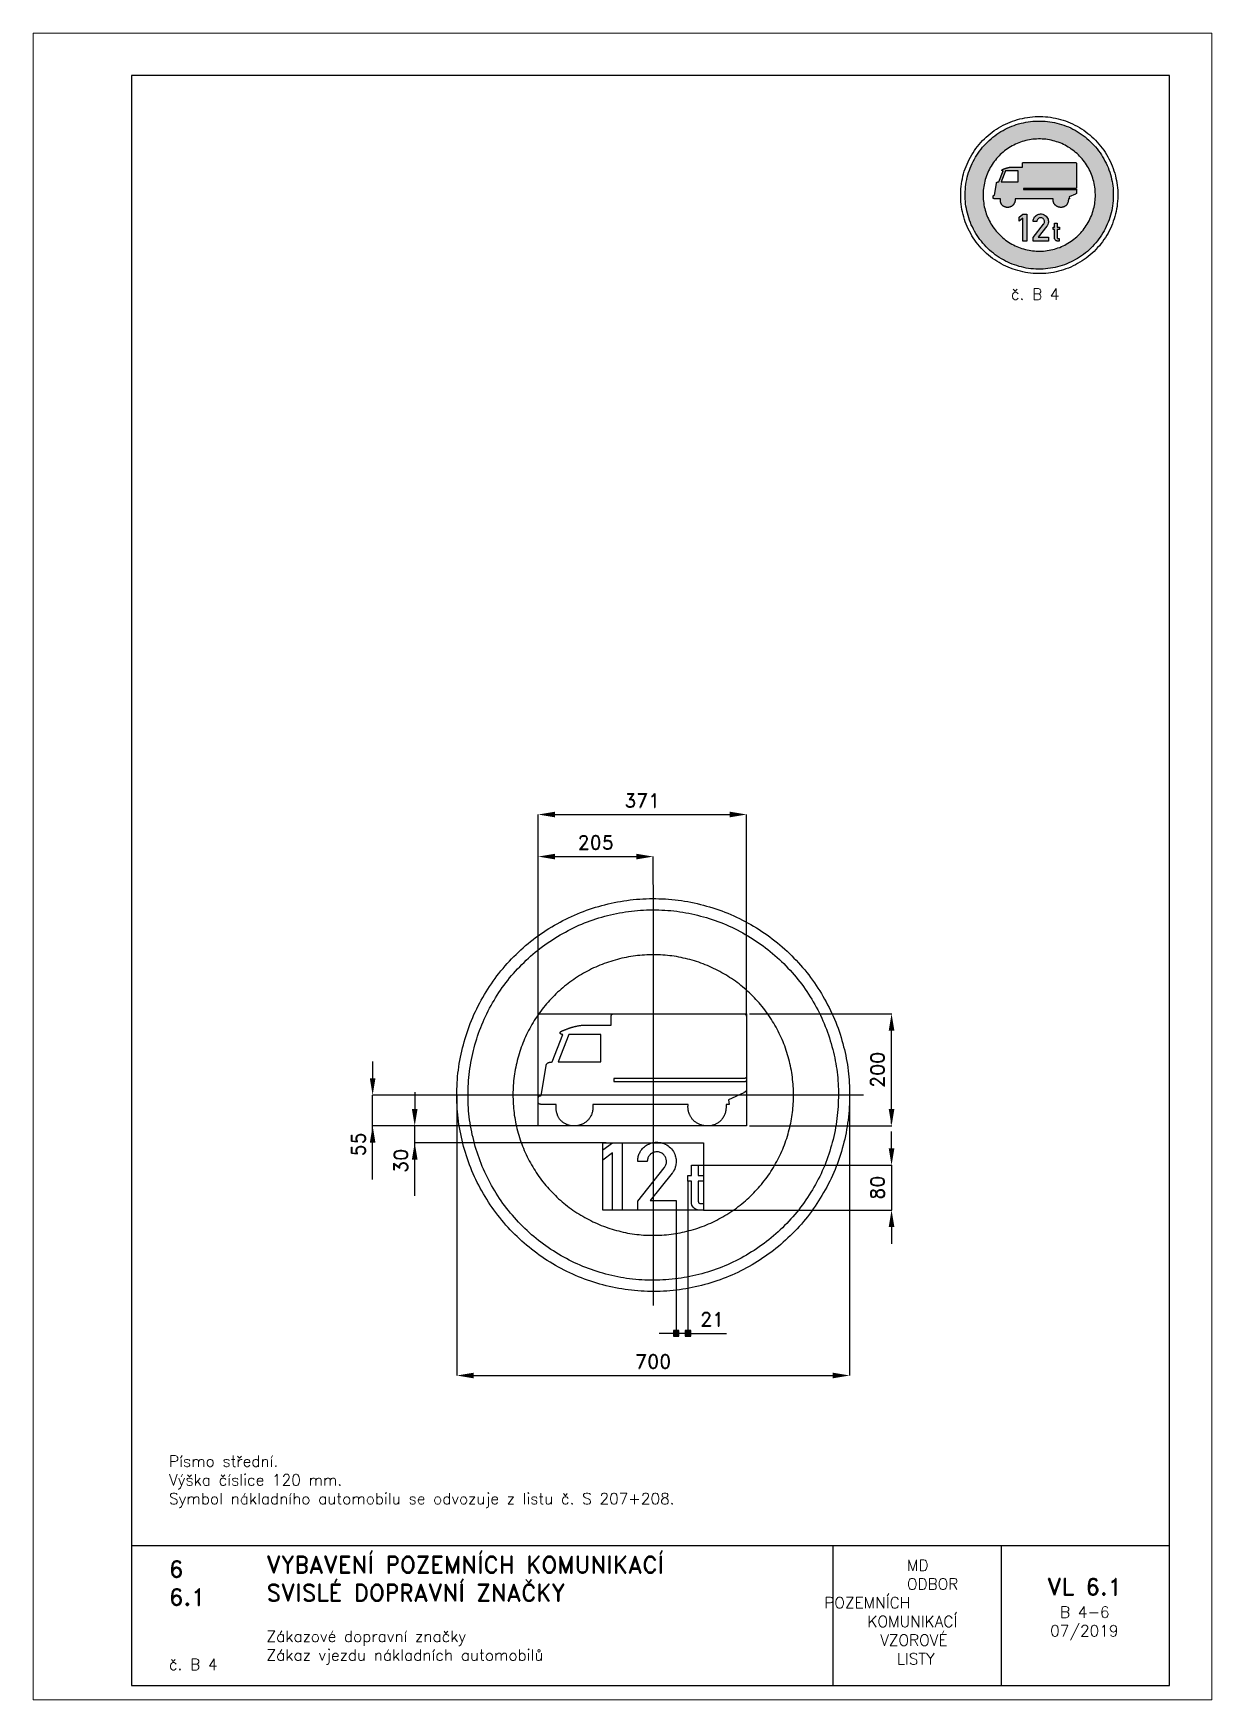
# Paper-space layout 'B 4-6' of a CAD drawing. Header units: millimetres. Extents: x 0 to 210, y 0 to 297.
# The model-space entities are those that its viewports show. They can reach past a viewport. Long polylines and large blocks are cut down to what shows.
import ezdxf

# ---------------------------------------------------------------- set-up
doc = ezdxf.new("R2010")
doc.units = ezdxf.units.MM
doc.header["$LTSCALE"] = 5
doc.linetypes.add('ČÁRKOVANÁX2', pattern=[1.5, 1, -0.5])
for name, color, linetype in [('Kóty', 2, 'Continuous'), ('Rozpiska', 7, 'Continuous'), ('Značka', 7, 'Continuous')]:
    doc.layers.add(name, color=color, linetype=linetype)
doc.layers.add('Rámeček', color=6, linetype='Continuous', plot=False)
doc.styles.get("Standard").update_dxf_attribs({"font": 'romand.shx', "height": 25})
doc.dimstyles.get("Standard").update_dxf_attribs({"dimtxt": 25, "dimasz": 30, "dimexe": 0.18, "dimexo": 0.0625, "dimgap": 12.5, "dimtad": 1, "dimdec": 0, "dimzin": 0, "dimdsep": 46, "dimtxsty": 'Standard', "dimcen": 0.09, "dimadec": 0, "dimazin": 0, "dimtfac": 1, "dimtdec": 0, "dimtofl": 0, "dimtmove": 0, "dimatfit": 3, "dimfxl": 1, "dimtolj": 1, "dimtzin": 0, "dimarcsym": 0})

psp = doc.layouts.new('B 4-6')

# ---------------------------------------------------------------- texts
at = {"layer": 'Rozpiska', "color": 7, "attachment_point": 1}
for s, width, heights, insert, char_height in [('\\pi8.94385;{\\C6;č. B 4}', 27.9829, [2.67], (165.28, 251.51), 2), ('Písmo střední.\\PVýška číslice 120 mm.{\\H1.83333x; }\\PSymbol nákladního automobilu se odvozuje z listu č. S 207+208.{\\H1.55556x; }', 155.5011, [0], (24.19, 43.5), 2), ('6', 149.0422, [0], (24.17, 24.77), 3), ('{\\C6;VYBAVENÍ POZEMNÍCH KOMUNIKACÍ\\P}SVISLÉ DOPRAVNÍ ZNAČKY{\\H1.34524x; }', 149.0422, [0], (41.56, 25.56), 3), ('\\pi14.7414;{\\C6;MD\\P\\pi2.36044;}ODBOR POZEMNÍCH{\\H1.57143x; }\\P\\pi7.69378;KOMUNIKACÍ{\\H1.5x; }\\P\\pi9.97949;{\\C6;VZOROVÉ\\H1.47619x; \\H0.67742x;\\P\\pi12.93187;LISTY\\H1.26984x; }', 33.1018, [0], (140.95, 24.95), 2), ('\\pi1.03113;{\\H1.5x;\\C6;VL 6.1\\P\\pi3.31682;\\H0.66667x;B 4-6\\H1.66666x; \\H0.6x;\\P\\pi1.5549;07/2019\\H1.80159x; }', 16.0623, [0], (179.66, 21.61), 2), ('6.1', 149.0422, [0], (24.17, 19.78), 3), ('{\\C6;Zákazové dopravní značky\\P}Zákaz vjezdu nákladních automobilů{\\H1.83333x; }', 149.0422, [0], (41.56, 12.29), 2), ('{\\C6;č. B 4}', 18.3305, [2.67], (24.17, 7.28), 2)]:
    psp.add_mtext_dynamic_manual_height_columns(s, width=width, gutter_width=100, heights=heights, dxfattribs=dict(at, insert=insert, char_height=char_height))

msp = doc.modelspace()

# ---------------------------------------------------------------- texts
at = {"layer": 'Kóty', "char_height": 25, "attachment_point": 5, "rotation": 90}
for s, insert in [('\\A1;55', (-525.2, -87.7)), ('\\A1;30', (-450, -117.1))]:
    msp.add_mtext(s, dxfattribs=dict(at, insert=insert))
at = {"layer": 'Kóty', "insert": (105.1, -399.4), "char_height": 25, "attachment_point": 5}
msp.add_mtext('\\A1;21', dxfattribs=at)

# ---------------------------------------------------------------- blocks, each defined once
blk = doc.blocks.new('*D1')
at = {"layer": 'Defpoints', "color": 0, "transparency": 16777216}
for p in [(-350, 0), (350, -1), (350, -499.8)]:
    blk.add_point(p, dxfattribs=at)
at = {"layer": 'Kóty', "color": 0, "lineweight": -2, "transparency": 16777216}
for p, q in [((-350, -0.1), (-350, -500)), ((350, -1.1), (350, -500)), ((-320, -499.8), (320, -499.8))]:
    blk.add_line(p, q, dxfattribs=at)
at = {"layer": 'Kóty', "color": 0, "transparency": 16777216}
for points in [[(-320, -494.8), (-320, -504.8), (-350, -499.8)], [(320, -494.8), (320, -504.8), (350, -499.8)]]:
    blk.add_solid(points, dxfattribs=at)
at = {"layer": 'Kóty', "color": 0, "transparency": 16777216, "insert": (0, -474.8), "char_height": 25, "attachment_point": 5}
blk.add_mtext('\\A1;700', dxfattribs=at)
blk = doc.blocks.new('*D3')
at = {"layer": 'Defpoints', "color": 0, "transparency": 16777216}
for p in [(171.5, 145), (424.8, 145), (171.5, -55)]:
    blk.add_point(p, dxfattribs=at)
at = {"layer": 'Kóty', "color": 0, "lineweight": -2, "transparency": 16777216}
for p, q in [((171.6, 145), (425, 145)), ((424.8, -25), (424.8, 115)), ((171.6, -55), (425, -55))]:
    blk.add_line(p, q, dxfattribs=at)
at = {"layer": 'Kóty', "color": 0, "transparency": 16777216}
for points in [[(419.8, 115), (429.8, 115), (424.8, 145)], [(419.8, -25), (429.8, -25), (424.8, -55)]]:
    blk.add_solid(points, dxfattribs=at)
at = {"layer": 'Kóty', "color": 0, "transparency": 16777216, "insert": (399.8, 45), "char_height": 25, "attachment_point": 5, "rotation": 90}
blk.add_mtext('\\A1;200', dxfattribs=at)
blk = doc.blocks.new('*D4')
at = {"layer": 'Defpoints', "color": 0, "transparency": 16777216}
for p in [(80.4, -125), (424.8, -125), (89.6, -205)]:
    blk.add_point(p, dxfattribs=at)
at = {"layer": 'Kóty', "color": 0, "lineweight": -2, "transparency": 16777216}
for p, q in [((424.8, -95), (424.8, -65)), ((80.4, -125), (425, -125)), ((89.7, -205), (425, -205)), ((424.8, -235), (424.8, -265))]:
    blk.add_line(p, q, dxfattribs=at)
at = {"layer": 'Kóty', "color": 0, "transparency": 16777216}
for points in [[(419.8, -95), (429.8, -95), (424.8, -125)], [(419.8, -235), (429.8, -235), (424.8, -205)]]:
    blk.add_solid(points, dxfattribs=at)
at = {"layer": 'Kóty', "color": 0, "transparency": 16777216, "insert": (399.8, -165), "char_height": 25, "attachment_point": 5, "rotation": 90}
blk.add_mtext('\\A1;80', dxfattribs=at)
blk = doc.blocks.new('*D5')
at = {"layer": 'Defpoints', "color": 0, "transparency": 16777216}
for p in [(0, 425.1), (0, 375), (-205, 145)]:
    blk.add_point(p, dxfattribs=at)
at = {"layer": 'Kóty', "color": 0, "lineweight": -2, "transparency": 16777216}
for p, q in [((-205, 145.1), (-205, 425.3)), ((-175, 425.1), (-30, 425.1)), ((0, 375.1), (0, 425.3))]:
    blk.add_line(p, q, dxfattribs=at)
at = {"layer": 'Kóty', "color": 0, "transparency": 16777216}
for points in [[(-175, 430.1), (-175, 420.1), (-205, 425.1)], [(-30, 430.1), (-30, 420.1), (0, 425.1)]]:
    blk.add_solid(points, dxfattribs=at)
at = {"layer": 'Kóty', "color": 0, "transparency": 16777216, "insert": (-102.5, 450.1), "char_height": 25, "attachment_point": 5}
blk.add_mtext('\\A1;205', dxfattribs=at)
blk = doc.blocks.new('*D6')
at = {"layer": 'Defpoints', "color": 0, "transparency": 16777216}
for p in [(166.4, 500.1), (-205, 145.1), (166.4, 145)]:
    blk.add_point(p, dxfattribs=at)
at = {"layer": 'Kóty', "color": 0, "lineweight": -2, "transparency": 16777216}
for p, q in [((-205, 145.1), (-205, 500.3)), ((-175, 500.1), (136.4, 500.1)), ((166.4, 145.1), (166.4, 500.3))]:
    blk.add_line(p, q, dxfattribs=at)
at = {"layer": 'Kóty', "color": 0, "transparency": 16777216}
for points in [[(-175, 505.1), (-175, 495.1), (-205, 500.1)], [(136.4, 505.1), (136.4, 495.1), (166.4, 500.1)]]:
    blk.add_solid(points, dxfattribs=at)
at = {"layer": 'Kóty', "color": 0, "transparency": 16777216, "insert": (-19.3, 525.1), "char_height": 25, "attachment_point": 5}
blk.add_mtext('\\A1;371', dxfattribs=at)

# ---------------------------------------------------------------- dimensions: what is measured, and where the dimension line sits
at = {"layer": 'Kóty'}
for base, p1, p2, picture, middle in [((166.4, 500.1), (-205, 145.1), (166.4, 145), '*D6', (-19.3, 525.1)), ((0, 425.1), (-205, 145), (0, 375), '*D5', (-102.5, 450.1)), ((350, -499.8), (-350, 0), (350, -1), '*D1', (0, -474.8))]:
    dim = msp.add_linear_dim(base=base, p1=p1, p2=p2, dimstyle='Standard', dxfattribs=at)
    dim.commit()
    dim.dimension.update_dxf_attribs({"geometry": picture, "text_midpoint": middle})
for base, p1, p2, picture, middle in [((424.8, 145), (171.5, -55), (171.5, 145), '*D3', (399.8, 45)), ((424.8, -125), (89.6, -205), (80.4, -125), '*D4', (399.8, -165))]:
    dim = msp.add_linear_dim(base=base, p1=p1, p2=p2, angle=90, dimstyle='Standard', dxfattribs=at)
    dim.commit()
    dim.dimension.update_dxf_attribs({"geometry": picture, "text_midpoint": middle})

# ---------------------------------------------------------------- hatches: boundary and pattern name
at = {"layer": 'Kóty'}
h = msp.add_hatch(color=256, dxfattribs=at)
h.dxf.hatch_style = 1
h.paths.add_polyline_path([(35.9, -429.8), (45.9, -429.8), (45.9, -419.8), (35.9, -419.8)])
h = msp.add_hatch(color=256, dxfattribs=at)
h.dxf.hatch_style = 1
h.paths.add_polyline_path([(57, -429.8), (67, -429.8), (67, -419.8), (57, -419.8)])

# ---------------------------------------------------------------- linework, layer by layer
for p, q in [((-500, 60), (-500, 30)), ((-350, 0), (-500.2, 0)), ((-425, 5), (-425, -25)), ((-200, -55), (-500.2, -55)), ((-500.2, -150.5), (-500.2, -55)), ((-83.7, -85), (-425.2, -85)), ((-425, -179.3), (-425, -85)), ((61.9, -153.4), (61.9, -425)), ((40.9, -196.4), (40.9, -425))]:
    msp.add_line(p, q, dxfattribs=at)
for points in [[(424.8, -50.9), (424.8, 75)], [(-500.2, -55), (-500.2, 0)], [(-425, -85), (-425, -55)], [(424.8, -124.9), (424.8, -204.9)], [(35.9, -424.8), (10.9, -424.8)], [(35.9, -419.8), (45.9, -429.8)], [(45.9, -419.8), (35.9, -429.8)], [(67, -424.8), (45.9, -424.8)], [(66.9, -424.8), (130.9, -424.8)]]:
    msp.add_lwpolyline(points, dxfattribs=at)
for points in [[(35.9, -429.8), (45.9, -429.8), (45.9, -419.8), (35.9, -419.8)], [(57, -429.8), (67, -429.8), (67, -419.8), (57, -419.8)]]:
    msp.add_lwpolyline(points, close=True, dxfattribs=at)
for points in [[(-505, 30), (-495, 30), (-500, 0)], [(-430, -25), (-420, -25), (-425, -55)], [(-505, -85), (-495, -85), (-500, -55)], [(-430, -115), (-420, -115), (-425, -85)]]:
    msp.add_solid(points, dxfattribs=at)
at = {"layer": 'Značka', "color": 6, "linetype": 'ČÁRKOVANÁX2', "lineweight": 25, "ltscale": 5}
for p, q in [((0, 375), (0, -375)), ((375, 0), (-375, 0))]:
    msp.add_line(p, q, dxfattribs=at)
at = {"layer": 'Značka', "color": 5}
for points in [[(350, 0.1), (350, -2.2), (350, -4.5, -0.032168), (346.5, -50.1, -0.035723), (336.9, -94.9, -0.036667), (321.9, -138.1, -0.034754), (300.8, -178.8, -0.034039), (275, -216.7, -0.034453), (244.3, -250.6, -0.03456), (209.6, -280.4, -0.034426), (171.1, -305.3, -0.034389), (129.8, -325.1, -0.034418), (86.2, -339.1, -0.034424), (41.2, -347.6, -0.034417), (-4.5, -349.9, -0.034416), (-50.2, -346.4, -0.034417), (-95, -336.7, -0.034417), (-138.2, -321.6, -0.034417), (-178.9, -300.7, -0.034417), (-216.7, -274.9, -0.034417), (-250.7, -244.1, -0.034417), (-280.5, -209.4, -0.034417), (-305.3, -170.9, -0.034417), (-325.2, -129.6, -0.034417), (-339.2, -86, -0.034417), (-347.7, -41, -0.034417), (-349.9, 4.7, -0.034417), (-346.5, 50.4, -0.034417), (-336.8, 95.1, -0.034417), (-321.7, 138.3, -0.034417), (-300.7, 179.1, -0.034417), (-274.9, 216.9, -0.034416), (-244.2, 250.8, -0.034418), (-209.5, 280.7, -0.034417), (-171, 305.5, -0.034415), (-129.7, 325.3, -0.034415), (-86.1, 339.3, -0.034415), (-41.1, 347.8, -0.034416), (4.6, 350.1, -0.034417), (50.3, 346.6, -0.034417), (95.1, 337, -0.034417), (138.3, 321.8, -0.034417), (179, 300.9, -0.034417), (216.8, 275.1, -0.034407), (250.8, 244.3, -0.034414), (280.6, 209.6, -0.034488), (305.4, 171.1, -0.034419), (325.3, 129.9, -0.034077), (339.3, 86.3, -0.03279), (347.6, 43.5, -0.034265), (350, 0.1)], [(62.2, -16.5), (-107.4, -16.5), (-107.4, -16.5), (-107.4, -16.6), (-107.4, -17.1), (-107.3, -17.5), (-107.3, -18), (-107.3, -18.4), (-107.3, -18.8), (-107.3, -19.3), (-107.3, -19.6), (-107.3, -20), (-107.3, -20.3), (-107.2, -20.7), (-107.2, -20.8), (-107.2, -20.9), (-107.3, -21.1), (-107.3, -21.3), (-107.3, -21.8), (-107.3, -22.3), (-107.3, -23.6), (-107.5, -24.8), (-107.7, -26.4), (-107.9, -28.1), (-108.3, -29.7), (-108.7, -31.3), (-109.1, -32.6), (-109.6, -33.8), (-110.2, -35.3), (-110.9, -36.8), (-111.6, -38.2), (-112.4, -39.6), (-113.1, -40.7), (-113.9, -41.8), (-114.7, -42.9), (-115.6, -43.9), (-116.3, -44.7), (-117.1, -45.4), (-118.1, -46.3), (-119.1, -47.2), (-120.3, -48.1), (-121.5, -49), (-122.6, -49.7), (-123.7, -50.4), (-124.8, -51), (-125.9, -51.6), (-126.9, -52), (-127.8, -52.4), (-129, -52.8), (-130.2, -53.3), (-131.7, -53.7), (-133.1, -54.1), (-134.4, -54.4), (-135.6, -54.6), (-136.8, -54.7), (-138.1, -54.9), (-139.1, -54.9), (-140.1, -55, -0.00959), (-141.4, -55), (-142.7, -54.9), (-144.2, -54.9), (-145.7, -54.7), (-146.9, -54.5), (-148.1, -54.3), (-149.3, -54), (-150.6, -53.7), (-151.5, -53.4), (-152.5, -53.1), (-153.6, -52.7), (-154.8, -52.2), (-156.2, -51.5), (-157.5, -50.8), (-158.6, -50.2), (-159.7, -49.5), (-160.7, -48.7), (-161.7, -48), (-162.5, -47.3), (-163.2, -46.6), (-164.1, -45.7), (-165, -44.8), (-165.8, -43.8), (-166.7, -42.7), (-167.3, -41.8), (-168, -40.8), (-168.6, -39.8), (-169.1, -38.9), (-169.5, -38), (-169.9, -37.2), (-170.4, -36.2), (-170.8, -35.1), (-171.4, -33.4), (-171.9, -31.7), (-172.3, -30.3), (-172.6, -28.9), (-172.8, -27.4), (-173, -25.9), (-173.1, -24.8), (-173.2, -23.6), (-173.2, -22.1), (-173.2, -20.6), (-173.2, -20.1), (-173.2, -19.6), (-173.1, -19.2), (-173.1, -18.8), (-173.1, -18.4), (-173.1, -18), (-173.1, -17.7), (-173, -17.4), (-173, -17), (-173, -16.6), (-173, -16.5), (-173, -16.5), (-199, -16.5), (-199, -16.5), (-199, -16.5), (-199.1, -16.5), (-199.1, -16.5), (-199.1, -16.5), (-199.2, -16.5), (-199.2, -16.5), (-199.2, -16.5), (-199.3, -16.5), (-199.3, -16.5), (-199.3, -16.5), (-199.4, -16.5), (-199.7, -16.5), (-199.9, -16.5), (-200.2, -16.5), (-200.4, -16.5), (-200.7, -16.4), (-200.9, -16.4), (-201.1, -16.4), (-201.2, -16.4), (-201.5, -16.3), (-201.7, -16.3), (-201.9, -16.3), (-202, -16.2), (-202.2, -16.2), (-202.3, -16.2), (-202.4, -16.1), (-202.6, -16.1), (-202.7, -16), (-202.8, -16), (-202.9, -16), (-203, -15.9), (-203.1, -15.8), (-203.2, -15.8), (-203.3, -15.8), (-203.4, -15.7), (-203.4, -15.7), (-203.5, -15.6), (-203.6, -15.6), (-203.6, -15.5), (-203.7, -15.5), (-203.8, -15.4), (-203.8, -15.4), (-203.9, -15.3), (-204, -15.2), (-204.1, -15.2), (-204.1, -15.1), (-204.2, -15.1), (-204.2, -15), (-204.2, -15), (-204.3, -14.9), (-204.3, -14.8), (-204.4, -14.7), (-204.4, -14.7), (-204.5, -14.6), (-204.5, -14.5), (-204.6, -14.4), (-204.6, -14.4), (-204.6, -14.3), (-204.7, -14.2), (-204.7, -14.2), (-204.7, -14.1), (-204.8, -14), (-204.8, -13.9), (-204.8, -13.8), (-204.8, -13.8), (-204.8, -13.7), (-204.9, -13.6), (-204.9, -13.6), (-204.9, -13.5), (-204.9, -13.4), (-204.9, -13.3), (-204.9, -13.2), (-204.9, -13.1), (-205, -13), (-205, -12.9), (-205, -12.8), (-205, -12.8), (-205, -12.7), (-205, -12.6), (-205, -12.5), (-205, -12.4), (-205, -12.4), (-205, -12.4), (-205, -12.3), (-205, -12.3), (-205, -12.3), (-205, -12.2), (-205, -12.2), (-205, -12.2), (-205, -12.2), (-205, -12.1), (-205, -12.1), (-205, -12), (-205, -11.8), (-205, -11.6), (-205, -11.2), (-205, -10.7), (-205, -10.2), (-205, -9.6), (-205, -9), (-205, -8.4), (-205, -7.9), (-205, -7.5), (-205, -6.9), (-205, -6.3), (-205, -6), (-205, -5.8), (-205, -5.6), (-205, -5.4), (-204.9, -5.2), (-204.9, -5), (-204.9, -4.8), (-204.9, -4.6), (-204.8, -4.4), (-204.8, -4.2), (-204.8, -4.1), (-204.7, -4), (-204.7, -3.8), (-204.6, -3.7), (-204.6, -3.6), (-204.6, -3.5), (-204.5, -3.4), (-204.5, -3.3), (-204.4, -3.2), (-204.4, -3.1), (-204.3, -3), (-204.2, -2.9), (-204.2, -2.8), (-204.1, -2.7), (-204.1, -2.6), (-204, -2.5), (-203.9, -2.5), (-203.9, -2.4), (-203.8, -2.3), (-203.7, -2.2), (-203.7, -2.1), (-203.6, -2.1), (-203.5, -2), (-203.4, -1.9), (-203.3, -1.9), (-203.2, -1.8), (-203.1, -1.8), (-203.1, -1.7), (-203, -1.7), (-202.9, -1.6), (-202.8, -1.5), (-202.6, -1.5), (-202.5, -1.4), (-202.4, -1.4), (-202.3, -1.4), (-202.2, -1.3), (-202.1, -1.3), (-202, -1.3), (-201.9, -1.2), (-201.8, -1.2), (-201.7, -1.2), (-201.6, -1.2), (-201.6, -1.1), (-201.5, -1.1), (-201.4, -1.1), (-201.3, -1.1), (-201.3, -1.1), (-201.2, -1.1), (-201.2, -1.1), (-201.1, -1.1), (-200.9, -1), (-200.8, -1), (-200.7, -1), (-200.6, -1), (-200.5, -1), (-200.4, -1), (-200.3, -1), (-200.2, -1), (-200.1, -1), (-200, -1), (-199.9, -1), (-199.9, -1), (-199.8, -1), (-199.8, -1), (-199.8, -1), (-199.7, -1), (-199.7, -1), (-199.7, -1), (-199.6, -1), (-199.6, -1), (-199.6, -1), (-199.6, -1), (-191, 52.2), (-191, 52.2), (-191, 52.2), (-191, 52.2), (-191, 52.2), (-191, 52.3), (-191, 52.3), (-190.9, 52.4), (-190.9, 52.5), (-190.9, 52.6), (-190.9, 52.7), (-190.9, 52.8), (-190.8, 52.8), (-190.8, 52.9), (-190.8, 53), (-190.8, 53), (-190.8, 53.1), (-190.8, 53.1), (-190.8, 53.1), (-190.7, 53.2), (-190.7, 53.3), (-190.7, 53.5), (-190.5, 53.8), (-190.4, 54.1), (-190.2, 54.5), (-190.1, 54.9), (-189.8, 55.2), (-189.6, 55.6), (-189.4, 55.9), (-189.2, 56.1), (-188.9, 56.4), (-188.6, 56.7), (-188.6, 56.7), (-188.5, 56.8), (-188.5, 56.8), (-188.5, 56.8), (-188.5, 56.8), (-188.5, 56.8), (-188.5, 56.8), (-188.5, 56.8), (-188.5, 56.8), (-188.5, 56.8), (-188.5, 56.8), (-188.4, 56.9), (-188.4, 56.9), (-188.4, 56.9), (-188.3, 56.9), (-188.2, 57), (-188.1, 57.1), (-187.9, 57.3), (-187.4, 57.5), (-186.9, 57.8), (-186.2, 58.1), (-185.4, 58.3), (-184.6, 58.5), (-183.8, 58.7), (-183.2, 58.8), (-182.6, 58.8), (-181.9, 58.9), (-181.3, 58.9), (-181.2, 59), (-181.1, 59), (-181.1, 59), (-181.1, 59), (-181, 59), (-181, 59), (-180.9, 59), (-180.9, 59), (-180.8, 59), (-180.7, 59), (-180.7, 59), (-180.6, 59), (-180.5, 59), (-180.5, 59), (-180.4, 59), (-180.3, 59), (-180.3, 59), (-180.3, 59), (-161.1, 108.1), (-161.1, 108.1), (-161.1, 108.1), (-161.2, 108.1), (-161.2, 108.1), (-161.3, 108.1), (-161.3, 108.1), (-161.3, 108.1), (-161.4, 108), (-161.4, 108), (-161.5, 108), (-161.5, 108), (-161.5, 108, -0.005175), (-161.8, 108), (-162.1, 108.1), (-162.3, 108.1), (-162.5, 108.1), (-162.7, 108.1), (-162.9, 108.2), (-163.1, 108.2), (-163.3, 108.3), (-163.5, 108.3), (-163.7, 108.4), (-163.8, 108.5), (-164, 108.5), (-164.2, 108.6), (-164.3, 108.7), (-164.4, 108.7), (-164.6, 108.8), (-164.7, 108.9), (-164.8, 108.9), (-164.9, 109), (-165, 109.1), (-165.1, 109.2), (-165.2, 109.3), (-165.3, 109.4), (-165.4, 109.4), (-165.4, 109.5), (-165.5, 109.6), (-165.5, 109.6), (-165.6, 109.7), (-165.6, 109.8), (-165.7, 109.9), (-165.8, 110), (-165.8, 110.1), (-165.8, 110.1), (-165.9, 110.2), (-165.9, 110.3), (-165.9, 110.4), (-165.9, 110.5), (-166, 110.5), (-166, 110.6), (-166, 110.7), (-166, 110.8), (-166, 111), (-166, 111.1), (-166, 111.1), (-166, 111.2), (-166, 111.3), (-165.9, 111.4), (-165.9, 111.5), (-165.9, 111.6), (-165.9, 111.7), (-165.8, 111.8), (-165.8, 111.9), (-165.7, 112), (-165.7, 112.1), (-165.6, 112.2), (-165.5, 112.3), (-165.5, 112.4), (-165.4, 112.5), (-165.3, 112.6), (-165.3, 112.6), (-165.1, 112.8), (-165, 112.9), (-164.9, 113), (-164.8, 113.1), (-164.7, 113.2), (-164.6, 113.3), (-164.4, 113.4), (-164.3, 113.4), (-164.2, 113.5), (-164.1, 113.6), (-163.8, 113.8), (-163.5, 114), (-163.3, 114.1), (-163.1, 114.2), (-162.8, 114.4), (-162.6, 114.5), (-162.3, 114.6), (-162.2, 114.6), (-161.9, 114.7), (-161.6, 114.8), (-161.5, 114.9), (-161.5, 114.9), (-161.4, 114.9), (-161.3, 115), (-161.2, 115), (-161.2, 115), (-161.1, 115), (-161, 115), (-161, 115.1), (-160.9, 115.1), (-160.8, 115.1), (-160.8, 115.1), (-160.7, 115.2), (-160.7, 115.2), (-160.6, 115.2), (-160.5, 115.2), (-160.5, 115.2), (-160.4, 115.3), (-160.4, 115.3), (-160.3, 115.3), (-160.2, 115.3), (-160, 115.4), (-159.9, 115.4), (-159.8, 115.5), (-159.7, 115.5), (-159.5, 115.6), (-159.4, 115.6), (-159.3, 115.7), (-159.2, 115.7), (-159.1, 115.8), (-158.6, 115.9), (-158.1, 116.1), (-157.8, 116.3), (-157.4, 116.4), (-157, 116.6), (-156.6, 116.7), (-156.3, 116.8), (-156, 116.9), (-155.6, 117.1), (-155.2, 117.2), (-154.4, 117.5), (-153.6, 117.8), (-152.9, 118.1), (-152.2, 118.3), (-151.6, 118.6), (-150.9, 118.8), (-150.4, 119), (-149.8, 119.2), (-149.2, 119.4), (-148.5, 119.6), (-147.5, 120), (-146.6, 120.3), (-145.8, 120.5), (-144.9, 120.8), (-144.1, 121), (-143.3, 121.3), (-142.7, 121.5), (-142, 121.6), (-141.2, 121.8), (-140.4, 122.1), (-139.5, 122.3), (-138.7, 122.5), (-137.9, 122.7), (-137.2, 122.8), (-136.5, 123), (-135.8, 123.1), (-135.2, 123.3), (-134.6, 123.4), (-133.9, 123.5), (-133.1, 123.6), (-132.2, 123.8), (-131.2, 124), (-130.3, 124.1), (-129.5, 124.2), (-128.7, 124.3), (-127.8, 124.5), (-127.2, 124.5), (-126.5, 124.6), (-125.8, 124.7), (-125.1, 124.7), (-125, 124.7), (-124.9, 124.7), (-124.8, 124.7), (-124.8, 124.7), (-124.8, 124.7), (-124.7, 124.7), (-124.6, 124.7), (-124.5, 124.7), (-124.3, 124.8), (-124.2, 124.8), (-124, 124.8), (-123.9, 124.8), (-123.8, 124.8), (-123.7, 124.8), (-123.5, 124.8), (-123.4, 124.8), (-123.4, 124.8), (-123.3, 124.8), (-75.2, 124.8), (-75.2, 138.7), (-75.2, 138.8), (-75.2, 138.8), (-75.2, 138.8), (-75.1, 138.9), (-75.1, 138.9), (-75.1, 139), (-75.1, 139), (-75.1, 139), (-75.1, 139.1), (-75.1, 139.1), (-75.1, 139.2), (-75.1, 139.2), (-75.1, 139.5), (-75.1, 139.8), (-75.1, 140.1), (-75.1, 140.3), (-75, 140.6), (-75, 140.8), (-75, 141), (-74.9, 141.2), (-74.9, 141.4), (-74.8, 141.7), (-74.8, 141.8), (-74.7, 142), (-74.7, 142.1), (-74.6, 142.3), (-74.6, 142.4), (-74.5, 142.5), (-74.5, 142.6), (-74.4, 142.7), (-74.4, 142.9), (-74.3, 143), (-74.2, 143.1), (-74.2, 143.2), (-74.1, 143.3), (-74, 143.4), (-74, 143.5), (-73.9, 143.5), (-73.8, 143.6), (-73.8, 143.7), (-73.7, 143.7), (-73.6, 143.8), (-73.5, 143.9), (-73.4, 144), (-73.4, 144), (-73.3, 144.1), (-73.2, 144.2), (-73.1, 144.2), (-73, 144.3), (-72.9, 144.3), (-72.9, 144.3), (-72.8, 144.4), (-72.6, 144.5), (-72.5, 144.5), (-72.3, 144.6), (-72.2, 144.6), (-72.1, 144.7), (-71.9, 144.7), (-71.8, 144.7), (-71.7, 144.7), (-71.6, 144.8), (-71.5, 144.8), (-71.3, 144.8), (-71.2, 144.9), (-71.1, 144.9), (-71, 144.9), (-70.9, 144.9), (-70.8, 144.9), (-70.7, 144.9), (-70.6, 144.9), (-70.5, 144.9), (-70.4, 145), (-70.2, 145), (-70, 145), (-69.8, 145), (-69.6, 145), (-69.4, 145), (-69.3, 145), (-69.1, 145), (-69, 145), (-68.9, 145), (-68.7, 145), (-68.7, 145), (-68.7, 145), (161.5, 145), (161.7, 145), (161.8, 145, -0.050217), (162.6, 144.9), (163.4, 144.6), (164.1, 144.2), (164.6, 143.7), (165.2, 143), (165.6, 142.3), (165.9, 141.5), (166.2, 140.8), (166.4, 140), (166.4, 139.2), (166.4, 139), (166.4, 138.9), (166.4, 138.9), (166.4, 137.3), (166.4, 135.8), (166.4, 132.7), (166.4, 129.5), (166.4, 121.8), (166.4, 114), (166.4, 103.6), (166.4, 93.2), (166.4, 82.8), (166.4, 72.4), (166.4, 64.1), (166.4, 55.7), (166.4, 46.9), (166.4, 38.1), (166.4, 36.5), (166.4, 34.9), (166.4, 34.9), (166.4, 34.9), (166.4, 34.8), (166.4, 34.7), (166.4, 34.6), (166.4, 34.4), (166.4, 34.2), (166.4, 34), (166.4, 33.8), (166.4, 33.5), (166.3, 33.4), (166.3, 33.2), (166.3, 33), (166.2, 32.8), (166.2, 32.6), (166.1, 32.5), (166.1, 32.4), (166.1, 32.2), (166, 32.1), (166, 32), (165.9, 31.9), (165.9, 31.8), (165.9, 31.7), (165.8, 31.6), (165.7, 31.5), (165.6, 31.4), (165.6, 31.3), (165.5, 31.2), (165.4, 31.1), (165.4, 31), (165.3, 30.9), (165.2, 30.8), (165.1, 30.7), (165.1, 30.7), (164.9, 30.6), (164.8, 30.5), (164.7, 30.4), (164.6, 30.3), (164.5, 30.2), (164.4, 30.2), (164.3, 30.1), (164.2, 30.1), (164.1, 30), (164, 30), (163.8, 29.9), (163.6, 29.8), (163.4, 29.8), (163.3, 29.7), (163.1, 29.7), (163, 29.6), (162.9, 29.6), (162.7, 29.6), (162.6, 29.5), (162.4, 29.5), (162.1, 29.4), (161.8, 29.4), (161.5, 29.4), (161.3, 29.3), (161, 29.3), (160.8, 29.3), (160.5, 29.3), (160.3, 29.3), (160.1, 29.3), (159.8, 29.3), (159.7, 29.3), (159.7, 29.3), (159.6, 29.3), (159.6, 29.3), (159.5, 29.3), (159.5, 29.3), (159.4, 29.3), (159.4, 29.3), (159.3, 29.3), (159.3, 29.3), (159.3, 29.3), (159.3, 29.3), (-70.3, 29.3), (-70.3, 24.4), (160.4, 24.4), (162.1, 24.4), (162.1, 24.4), (162.1, 24.4), (162.2, 24.4), (162.4, 24.4), (162.5, 24.4), (162.7, 24.4), (162.8, 24.4), (162.9, 24.4), (163.1, 24.4), (163.2, 24.4), (163.3, 24.4), (163.4, 24.4), (163.6, 24.4), (163.8, 24.4), (163.9, 24.4), (164, 24.5), (164.1, 24.5), (164.2, 24.5), (164.4, 24.5), (164.4, 24.5), (164.6, 24.6), (164.7, 24.6), (164.8, 24.7), (164.9, 24.7), (165.1, 24.7), (165.1, 24.8), (165.2, 24.8), (165.3, 24.9), (165.4, 24.9), (165.5, 25), (165.6, 25), (165.7, 25.1), (165.8, 25.1), (165.9, 25.2), (165.9, 25.3), (166, 25.3), (166.1, 25.4), (166.1, 25.5), (166.2, 25.5), (166.2, 25.6), (166.3, 25.6), (166.3, 25.7), (166.3, 25.7), (166.4, 25.8), (166.4, 25.8), (166.4, 25.8), (166.4, 25.8), (166.4, 25.8), (166.4, 25.8), (166.4, 25.9), (166.4, 25.9), (166.4, 25.9), (166.4, 10.3), (166.4, 10.3), (166.4, 10.2), (166.4, 10.2), (166.4, 10.2), (166.4, 10.1), (166.4, 10.1), (166.4, 10.1), (166.4, 10.1), (166.4, 10), (166.4, 10), (166.4, 10), (166.4, 9.9), (166.4, 9.9), (166.4, 9.8), (166.4, 9.7), (166.4, 9.6), (166.4, 9.4), (166.4, 9.3), (166.3, 9.1), (166.3, 8.9), (166.2, 8.8), (166.2, 8.7), (166.2, 8.5), (166.1, 8.4), (166, 8.2), (166, 8), (165.9, 7.9), (165.9, 7.8), (165.8, 7.7), (165.7, 7.5), (165.7, 7.4), (165.6, 7.3), (165.5, 7.2), (165.4, 7.1), (165.3, 7), (165.2, 6.8), (165.1, 6.7), (165, 6.6), (164.9, 6.5), (164.8, 6.4), (164.7, 6.3), (164.6, 6.2), (164.4, 6.1), (164.3, 6), (164.2, 5.9), (164, 5.8), (163.9, 5.7), (163.8, 5.6), (163.7, 5.5), (163.5, 5.4), (163.4, 5.4), (163.3, 5.3), (163.2, 5.2), (163.1, 5.2), (162.9, 5.1), (162.7, 5), (162.6, 4.9), (162.4, 4.8), (162.2, 4.7), (162.1, 4.7), (162, 4.6), (161.8, 4.6), (161.7, 4.5), (161.6, 4.4), (161.6, 4.4), (161.5, 4.4), (161.5, 4.4), (161.5, 4.4), (161.5, 4.4), (161.5, 4.4), (161.4, 4.4), (161.4, 4.4), (161.4, 4.4), (161.4, 4.3), (161.3, 4.3), (161.3, 4.3), (161.3, 4.3), (161.3, 4.3), (134.1, -8.5), (135.1, -16.5), (129.8, -16.5), (129.8, -16.5), (129.8, -16.6), (129.8, -17.1), (129.8, -17.7), (129.8, -18.2), (129.8, -18.7), (129.8, -19.2), (129.9, -19.8), (129.9, -20.2), (129.9, -20.6), (129.9, -21), (129.9, -21.4), (129.9, -21.5), (129.9, -21.6), (129.9, -21.8), (129.8, -22.1), (129.8, -22.6), (129.8, -23.1), (129.7, -24.4), (129.5, -25.7), (129.3, -27.4), (129, -29.1), (128.6, -30.8), (128.1, -32.4), (127.7, -33.7), (127.2, -35), (126.5, -36.6), (125.7, -38.1), (124.9, -39.6), (124.1, -40.9), (123.4, -42), (122.6, -43.1), (121.7, -44.1), (120.8, -45.1), (120.1, -45.9), (119.3, -46.6), (118.2, -47.5), (117.2, -48.3), (116, -49.3), (114.7, -50.1), (113.6, -50.8), (112.5, -51.4), (111.3, -51.9), (110.2, -52.4), (109.2, -52.8), (108.3, -53.1), (107.1, -53.5), (105.8, -53.8), (104.3, -54.2), (102.9, -54.5), (101.6, -54.7), (100.3, -54.8), (99.1, -54.9), (97.8, -55, -0.007819), (96.8, -55, -0.00816), (95.7, -55), (94.5, -54.9), (93.2, -54.8), (91.7, -54.6), (90.2, -54.4), (88.9, -54.1), (87.6, -53.9), (86.4, -53.5), (85.2, -53.1), (84.2, -52.8), (83.3, -52.4), (82.1, -51.9), (80.9, -51.4), (79.5, -50.7), (78.2, -49.9), (77.1, -49.3), (76, -48.5), (74.9, -47.8), (73.9, -47), (73.1, -46.3), (72.4, -45.6), (71.5, -44.7), (70.6, -43.7), (69.7, -42.7), (68.9, -41.7), (68.2, -40.8), (67.6, -39.9), (66.9, -38.9), (66.4, -37.9), (65.9, -37.1), (65.6, -36.3), (65.1, -35.3), (64.6, -34.3), (64, -32.7), (63.5, -31.1), (63.1, -29.8), (62.8, -28.4), (62.5, -27.1), (62.3, -25.7), (62.2, -24.6), (62.1, -23.5), (62, -22.1), (62, -20.7), (62, -20.2), (62, -19.7), (62.1, -19.3), (62.1, -18.9), (62.1, -18.4), (62.1, -18), (62.1, -17.7), (62.1, -17.3), (62.2, -17), (62.2, -16.6), (62.2, -16.5), (62.2, -16.5)], [(-27.6, -205), (-27.6, -189), (19.3, -129.9), (20, -129, 0.012129), (20.7, -128.1, 0.082986), (23.2, -122.8, 0.094412), (23.8, -116.9, 0.092135), (22.5, -111.6, 0.084036), (19.5, -107, 0.098135), (14.2, -102.8, 0.106052), (7.8, -101.1, 0.106166), (1.2, -101.9, 0.099954), (-4.6, -105.3, 0.08372), (-8.2, -109.5, 0.091649), (-10.1, -114.5, 0.026125), (-10.4, -116.3, 0.00867), (-10.5, -118.2), (-27.6, -118.2), (-27.6, -116.6, -0.010143), (-27.5, -115, -0.059419), (-26.1, -107.8, -0.058233), (-23, -101, -0.072154), (-17.3, -93.7, -0.072223), (-9.7, -88.2, -0.061477), (-2.5, -85.2, -0.059946), (5.3, -84.1, -0.083067), (16.4, -85.4, -0.087047), (26.4, -90.3, -0.087767), (34.5, -98, -0.087799), (39.4, -108, -0.068483), (40.9, -116.6, -0.06242), (40.2, -125.2, -0.050688), (38.3, -131.7, -0.061851), (35.1, -137.5), (34.5, -138.4), (33.8, -139.2), (-5.2, -187.9), (40.9, -187.9), (40.9, -205), (-27.6, -205)], [(89.6, -205), (81.9, -205), (81.3, -205, -0.007844), (80.7, -204.9, -0.063536), (77.1, -204.1, -0.071654), (73.9, -202.4, -0.07931), (71, -199.7, -0.071786), (69, -196.2, -0.036594), (68.4, -194.5, -0.046848), (68.1, -192.8), (68.1, -192.4), (68.1, -191.9), (68.1, -153.5), (61.9, -153.5), (61.9, -143.4), (68.1, -143.4), (68.1, -125), (80.4, -125), (80.4, -143.4), (89.7, -143.4), (89.7, -153.5), (80.4, -153.5), (80.4, -189.4), (80.4, -189.7), (80.4, -189.9, 0.048091), (80.7, -190.9, 0.071725), (81.1, -191.9, 0.101996), (82.2, -192.9, 0.119782), (83.5, -193.4), (83.7, -193.4), (84, -193.5), (89.6, -193.5), (89.6, -205)]]:
    msp.add_lwpolyline(points, format="xyb", dxfattribs=at)
at = {"layer": 'Značka', "color": 1}
for points in [[(330, 0.1), (330, -2), (330, -4.2, -0.032166), (326.7, -47.2, -0.035722), (317.7, -89.5, -0.036665), (303.5, -130.2, -0.034754), (283.7, -168.6, -0.034039), (259.3, -204.3, -0.034453), (230.3, -236.3, -0.03456), (197.6, -264.4, -0.034426), (161.3, -287.8, -0.034389), (122.4, -306.5, -0.034418), (81.3, -319.7, -0.034424), (38.9, -327.7, -0.034417), (-4.3, -329.9, -0.034416), (-47.3, -326.6, -0.034417), (-89.5, -317.5, -0.034417), (-130.3, -303.2, -0.034416), (-168.7, -283.5, -0.034417), (-204.3, -259.1, -0.034417), (-236.3, -230.2, -0.034417), (-264.5, -197.4, -0.034417), (-287.9, -161.1, -0.034417), (-306.6, -122.2, -0.034417), (-319.8, -81.1, -0.034417), (-327.8, -38.7, -0.034417), (-329.9, 4.4, -0.034417), (-326.7, 47.5, -0.034417), (-317.6, 89.7, -0.034417), (-303.3, 130.4, -0.034416), (-283.6, 168.8, -0.034417), (-259.2, 204.5, -0.034418), (-230.2, 236.5, -0.034417), (-197.5, 264.6, -0.034415), (-161.2, 288, -0.034416), (-122.3, 306.8, -0.034417), (-81.2, 320, -0.034418), (-38.8, 328, -0.034417), (4.4, 330.1, -0.034417), (47.4, 326.8, -0.034417), (89.6, 317.7, -0.034415), (130.4, 303.5, -0.034416), (168.8, 283.7, -0.034418), (204.4, 259.4, -0.034406), (236.4, 230.4, -0.034413), (264.6, 197.6, -0.034487), (288, 161.4, -0.034418), (306.7, 122.5, -0.034077), (319.9, 81.3, -0.032792), (327.7, 41, -0.034265), (330, 0.1)], [(250, 0.1), (250, 1.8), (250, 3.4, 0.032169), (247.5, 36, 0.035722), (240.7, 68, 0.036667), (229.9, 98.9, 0.034753), (214.9, 127.9, 0.03404), (196.5, 155, 0.034453), (174.5, 179.2, 0.034563), (149.7, 200.5, 0.034428), (122.2, 218.2, 0.03439), (92.7, 232.4, 0.034416), (61.6, 242.4, 0.034424), (29.4, 248.5, 0.034418), (-3.2, 250.1, 0.034416), (-35.8, 247.6, 0.034415), (-67.8, 240.7, 0.034415), (-98.7, 229.9, 0.034416), (-127.8, 215, 0.034418), (-154.8, 196.5, 0.034417), (-179, 174.6, 0.034415), (-200.4, 149.8, 0.034417), (-218.1, 122.3, 0.034416), (-232.3, 92.8, 0.034416), (-242.3, 61.7, 0.034417), (-248.3, 29.5, 0.034417), (-249.9, -3.2, 0.034417), (-247.5, -35.8, 0.034417), (-240.6, -67.7, 0.034417), (-229.7, -98.6, 0.034417), (-214.8, -127.7, 0.034416), (-196.4, -154.7, 0.034416), (-174.4, -179, 0.034417), (-149.6, -200.3, 0.034417), (-122.1, -218, 0.034417), (-92.6, -232.2, 0.034417), (-61.5, -242.2, 0.034416), (-29.3, -248.3, 0.034416), (3.3, -249.9, 0.034417), (35.9, -247.4, 0.034418), (67.9, -240.5, 0.034416), (98.8, -229.7, 0.034417), (127.9, -214.7, 0.034417), (154.9, -196.3, 0.034405), (179.1, -174.3, 0.034415), (200.5, -149.5, 0.034488), (218.2, -122, 0.034417), (232.3, -92.6, 0.034078), (242.4, -61.4, 0.032788), (248.3, -30.9, 0.034264), (250, 0.1)]]:
    msp.add_lwpolyline(points, format="xyb", dxfattribs=at)
at = {"layer": 'Značka', "color": 6, "linetype": 'ČÁRKOVANÁX2', "ltscale": 2.5}
for points in [[(-205, -55), (-205, 145), (166.4, 145), (166.4, -55), (-205, -55)], [(-89.8, -205), (-89.8, -85), (89.6, -85), (89.6, -205), (-89.8, -205)]]:
    msp.add_lwpolyline(points, dxfattribs=at)
at = {"layer": 'Značka', "color": 5}
for points in [[(-169.5, 59.3), (-93.2, 59.3), (-93.2, 107.8), (-150.5, 107.8), (-169.5, 59.3)], [(-72.7, -205), (-72.7, -103.2), (-89.7, -116), (-89.7, -97.8), (-72.5, -85), (-55.6, -85), (-55.6, -205), (-72.7, -205)]]:
    msp.add_lwpolyline(points, dxfattribs=at)

msp.set_redraw_order([(e.dxf.handle, doc.entitydb.next_handle()) for e in msp.query("TEXT MTEXT ATTDEF DIMENSION ARC_DIMENSION")])  # texts and dimensions are drawn at this point

# ---------------------------------------------------------------- hatches: boundary and pattern name
at = {"layer": 'Značka'}
h = psp.add_hatch(color=10, dxfattribs=at)
h.dxf.hatch_style = 1
edge = h.paths.add_edge_path()
edge.add_line((192.47, 268.17), (192.47, 268.09))
edge.add_line((192.47, 268.09), (192.47, 268))
edge.add_arc((179.04, 268.16), 13.43, 351.955, 359.3248, ccw=False)
edge.add_arc((180.34, 267.97), 12.11, 343.7757, 351.9584, ccw=False)
edge.add_arc((180.57, 267.63), 11.8, 336.6438, 345.0394, ccw=False)
edge.add_arc((179.98, 267.89), 12.45, 328.6751, 336.6357, ccw=False)
edge.add_arc((179.66, 267.86), 12.7, 321.7749, 329.5716, ccw=False)
edge.add_arc((179.78, 267.76), 12.55, 313.8837, 321.7742, ccw=False)
edge.add_arc((179.69, 267.61), 12.5, 306.739, 314.6579, ccw=False)
edge.add_arc((179.66, 267.65), 12.56, 298.8627, 306.75, ccw=False)
edge.add_arc((179.5, 267.58), 12.57, 291.7417, 299.6207, ccw=False)
edge.add_arc((179.51, 267.57), 12.56, 283.8719, 291.7572, ccw=False)
edge.add_arc((179.34, 267.53), 12.56, 276.7449, 284.6308, ccw=False)
edge.add_arc((179.34, 267.53), 12.56, 268.8692, 276.7538, ccw=False)
edge.add_arc((179.18, 267.53), 12.56, 261.7459, 269.6304, ccw=False)
edge.add_arc((179.17, 267.54), 12.56, 253.8714, 261.7559, ccw=False)
edge.add_arc((179.01, 267.58), 12.56, 246.7434, 254.6281, ccw=False)
edge.add_arc((179.01, 267.58), 12.56, 238.8724, 246.7565, ccw=False)
edge.add_arc((178.87, 267.66), 12.56, 231.7447, 239.6285, ccw=False)
edge.add_arc((178.87, 267.67), 12.56, 223.8694, 231.7532, ccw=False)
edge.add_arc((178.75, 267.79), 12.56, 216.7477, 224.6322, ccw=False)
edge.add_arc((178.75, 267.79), 12.56, 208.8631, 216.7472, ccw=False)
edge.add_arc((178.67, 267.93), 12.56, 201.7509, 209.6368, ccw=False)
edge.add_arc((178.67, 267.93), 12.56, 193.8733, 201.7578, ccw=False)
edge.add_arc((178.63, 268.09), 12.56, 186.7362, 194.6204, ccw=False)
edge.add_arc((178.63, 268.1), 12.56, 178.8723, 186.7566, ccw=False)
edge.add_arc((178.63, 268.27), 12.56, 171.7545, 179.638, ccw=False)
edge.add_arc((178.63, 268.26), 12.56, 163.8629, 171.7485, ccw=False)
edge.add_arc((178.67, 268.43), 12.56, 156.7444, 164.629, ccw=False)
edge.add_arc((178.67, 268.43), 12.56, 148.8662, 156.7514, ccw=False)
edge.add_arc((178.76, 268.57), 12.56, 141.7544, 149.639, ccw=False)
edge.add_arc((178.76, 268.57), 12.56, 133.8651, 141.75, ccw=False)
edge.add_arc((178.88, 268.69), 12.56, 126.7444, 134.6298, ccw=False)
edge.add_arc((178.88, 268.69), 12.56, 118.8746, 126.7592, ccw=False)
edge.add_arc((179.03, 268.77), 12.56, 111.7447, 119.6287, ccw=False)
edge.add_arc((179.03, 268.77), 12.56, 103.8678, 111.7524, ccw=False)
edge.add_arc((179.19, 268.81), 12.56, 96.7455, 104.6304, ccw=False)
edge.add_arc((179.19, 268.81), 12.56, 88.8697, 96.7544, ccw=False)
edge.add_arc((179.36, 268.81), 12.56, 81.7457, 89.6304, ccw=False)
edge.add_arc((179.36, 268.81), 12.56, 73.8706, 81.7556, ccw=False)
edge.add_arc((179.52, 268.77), 12.56, 66.7437, 74.6286, ccw=False)
edge.add_arc((179.52, 268.76), 12.56, 58.8715, 66.7569, ccw=False)
edge.add_arc((179.67, 268.68), 12.56, 51.7457, 59.6293, ccw=False)
edge.add_arc((179.66, 268.67), 12.57, 43.871, 51.7502, ccw=False)
edge.add_arc((179.78, 268.56), 12.56, 36.7455, 44.6292, ccw=False)
edge.add_arc((179.81, 268.57), 12.53, 28.8566, 36.758, ccw=False)
edge.add_arc((179.87, 268.42), 12.56, 21.7346, 29.6179, ccw=False)
edge.add_arc((179.74, 268.37), 12.69, 13.9334, 21.7393, ccw=False)
edge.add_arc((179.93, 268.24), 12.54, 7.1925, 14.7018, ccw=False)
edge.add_arc((180.49, 268.31), 11.97, -0.6359, 7.212, ccw=False)
edge = h.paths.add_edge_path(flags=16)
edge.add_line((189.27, 268.17), (189.27, 268.24))
edge.add_line((189.27, 268.24), (189.27, 268.3))
edge.add_arc((179.09, 268.18), 10.17, 0.685, 8.053)
edge.add_arc((180.09, 268.32), 9.17, 8.0418, 16.2282)
edge.add_arc((180.26, 268.58), 8.93, 14.9502, 23.3511)
edge.add_arc((179.81, 268.38), 9.43, 23.3629, 31.3256)
edge.add_arc((179.56, 268.41), 9.62, 30.4322, 38.2303)
edge.add_arc((179.66, 268.49), 9.5, 38.2186, 46.1096)
edge.add_arc((179.59, 268.6), 9.47, 45.3479, 53.2663)
edge.add_arc((179.56, 268.57), 9.51, 53.2485, 61.1341)
edge.add_arc((179.45, 268.62), 9.52, 60.3751, 68.2558)
edge.add_arc((179.45, 268.63), 9.51, 68.2442, 76.1289)
edge.add_arc((179.33, 268.66), 9.51, 75.3686, 83.2553)
edge.add_arc((179.32, 268.66), 9.51, 83.245, 91.1299)
edge.add_arc((179.2, 268.66), 9.52, 90.3688, 98.2531)
edge.add_arc((179.2, 268.66), 9.51, 98.2471, 106.1318)
edge.add_arc((179.07, 268.62), 9.52, 105.3688, 113.2526)
edge.add_arc((179.07, 268.62), 9.51, 113.2498, 121.1339)
edge.add_arc((178.96, 268.56), 9.52, 120.3668, 128.2511)
edge.add_arc((178.96, 268.56), 9.52, 128.2398, 136.1252)
edge.add_arc((178.88, 268.47), 9.52, 135.3755, 143.2593)
edge.add_arc((178.87, 268.47), 9.51, 143.2528, 151.1376)
edge.add_arc((178.81, 268.35), 9.52, 150.3672, 158.2513)
edge.add_arc((178.81, 268.35), 9.51, 158.2372, 166.1238)
edge.add_arc((178.78, 268.23), 9.52, 165.3807, 173.2644)
edge.add_arc((178.78, 268.23), 9.51, 173.2361, 181.1211)
edge.add_arc((178.78, 268.1), 9.51, 180.3699, 188.2564)
edge.add_arc((178.78, 268.1), 9.52, 188.2536, 196.1383)
edge.add_arc((178.82, 267.98), 9.51, 195.3566, 203.2429)
edge.add_arc((178.82, 267.98), 9.52, 203.254, 211.1388)
edge.add_arc((178.88, 267.87), 9.52, 210.3724, 218.2573)
edge.add_arc((178.88, 267.87), 9.51, 218.2382, 226.123)
edge.add_arc((178.97, 267.78), 9.51, 225.3659, 233.251)
edge.add_arc((178.98, 267.78), 9.52, 233.2466, 241.1301)
edge.add_arc((179.09, 267.72), 9.52, 240.3716, 248.256)
edge.add_arc((179.09, 267.72), 9.51, 248.2456, 256.131)
edge.add_arc((179.21, 267.69), 9.51, 255.3697, 263.2541)
edge.add_arc((179.21, 267.69), 9.52, 263.2451, 271.1298)
edge.add_arc((179.34, 267.69), 9.52, 270.3687, 278.2533)
edge.add_arc((179.34, 267.69), 9.52, 278.2477, 286.1312)
edge.add_arc((179.46, 267.72), 9.52, 285.3685, 293.253)
edge.add_arc((179.46, 267.72), 9.52, 293.2503, 301.1334)
edge.add_arc((179.57, 267.79), 9.51, 300.3644, 308.2507)
edge.add_arc((179.57, 267.79), 9.52, 308.2424, 316.1252)
edge.add_arc((179.66, 267.88), 9.52, 315.3789, 323.2627)
edge.add_arc((179.68, 267.87), 9.5, 323.2423, 331.1424)
edge.add_arc((179.73, 267.99), 9.51, 330.3754, 338.2625)
edge.add_arc((179.63, 268.03), 9.62, 338.2658, 346.0704)
edge.add_arc((179.77, 268.12), 9.5, 345.2958, 352.8059)
edge.add_arc((180.2, 268.07), 9.07, 352.7873, 360.6378)
h = psp.add_hatch(color=249, dxfattribs=at)
h.dxf.hatch_style = 1
edge = h.paths.add_edge_path()
edge.add_line((182.85, 259.97), (182.54, 259.97))
edge.add_line((182.54, 259.97), (182.52, 259.97))
edge.add_line((182.52, 259.97), (182.49, 259.98))
edge.add_arc((182.55, 260.55), 0.573, 250.0714, 264.6141, ccw=False)
edge.add_arc((182.52, 260.49), 0.51, 233.776, 250.1624, ccw=False)
edge.add_arc((182.51, 260.49), 0.506, 217.7683, 235.9086, ccw=False)
edge.add_line((182.11, 260.18), (182.03, 260.32))
edge.add_line((182.03, 260.32), (182, 260.39))
edge.add_line((182, 260.39), (181.99, 260.46))
edge.add_line((181.99, 260.46), (181.99, 260.48))
edge.add_line((181.99, 260.48), (181.99, 260.49))
edge.add_line((181.99, 260.49), (181.99, 262.03))
edge.add_line((181.99, 262.03), (181.74, 262.03))
edge.add_line((181.74, 262.03), (181.74, 262.44))
edge.add_line((181.74, 262.44), (181.99, 262.44))
edge.add_line((181.99, 262.44), (181.99, 263.17))
edge.add_line((181.99, 263.17), (182.48, 263.17))
edge.add_line((182.48, 263.17), (182.48, 262.44))
edge.add_line((182.48, 262.44), (182.86, 262.44))
edge.add_line((182.86, 262.44), (182.86, 262.03))
edge.add_line((182.86, 262.03), (182.48, 262.03))
edge.add_line((182.48, 262.03), (182.48, 260.6))
edge.add_line((182.48, 260.6), (182.48, 260.59))
edge.add_line((182.48, 260.59), (182.48, 260.58))
edge.add_line((182.48, 260.58), (182.49, 260.54))
edge.add_line((182.49, 260.54), (182.51, 260.5))
edge.add_line((182.51, 260.5), (182.55, 260.46))
edge.add_line((182.55, 260.46), (182.61, 260.44))
edge.add_line((182.61, 260.44), (182.62, 260.43))
edge.add_line((182.62, 260.43), (182.63, 260.43))
edge.add_line((182.63, 260.43), (182.85, 260.43))
edge.add_line((182.85, 260.43), (182.85, 259.97))
edge = h.paths.add_edge_path()
edge.add_line((178.16, 259.97), (178.16, 260.61))
edge.add_line((178.16, 260.61), (180.04, 262.98))
edge.add_line((180.04, 262.98), (180.07, 263.01))
edge.add_line((180.07, 263.01), (180.09, 263.05))
edge.add_arc((179.51, 263.46), 0.717, 325.0516, 344.0384)
edge.add_arc((179.59, 263.44), 0.632, 343.7764, 365.3595)
edge.add_arc((179.62, 263.47), 0.599, 2.5867, 23.6208)
edge.add_arc((179.56, 263.44), 0.662, 23.5495, 42.7601)
edge.add_arc((179.52, 263.44), 0.693, 40.8344, 63.2411)
edge.add_arc((179.55, 263.49), 0.637, 62.9632, 87.174)
edge.add_arc((179.52, 263.5), 0.631, 85.0447, 109.2869)
edge.add_arc((179.53, 263.46), 0.675, 109.0446, 131.8682)
edge.add_arc((179.51, 263.45), 0.661, 129.6042, 148.7405)
edge.add_arc((179.44, 263.49), 0.591, 148.5876, 169.5517)
edge.add_line((178.86, 263.59), (178.85, 263.52))
edge.add_line((178.85, 263.52), (178.85, 263.44))
edge.add_line((178.85, 263.44), (178.16, 263.44))
edge.add_line((178.16, 263.44), (178.16, 263.51))
edge.add_line((178.16, 263.51), (178.17, 263.57))
edge.add_arc((179.4, 263.48), 1.24, 162.0498, 175.6516, ccw=False)
edge.add_arc((179.44, 263.47), 1.27, 148.7463, 162.084, ccw=False)
edge.add_arc((179.48, 263.49), 1.3, 134.0072, 150.5111, ccw=False)
edge.add_arc((179.48, 263.5), 1.29, 117.5919, 134.1178, ccw=False)
edge.add_arc((179.51, 263.53), 1.28, 105.333, 119.4114, ccw=False)
edge.add_arc((179.51, 263.49), 1.32, 91.6087, 105.3302, ccw=False)
edge.add_arc((179.55, 263.46), 1.35, 73.863, 92.857, ccw=False)
edge.add_arc((179.56, 263.51), 1.3, 54.0949, 73.9934, ccw=False)
edge.add_arc((179.61, 263.49), 1.29, 36.0699, 56.1296, ccw=False)
edge.add_arc((179.62, 263.49), 1.28, 16.1749, 36.2376, ccw=False)
edge.add_arc((179.63, 263.46), 1.27, 2.3308, 17.9976, ccw=False)
edge.add_arc((179.51, 263.45), 1.4, -11.9554, 2.3253, ccw=False)
edge.add_line((180.88, 263.16), (180.8, 262.91))
edge.add_arc((179.8, 263.31), 1.08, 323.8192, 337.9794, ccw=False)
edge.add_line((180.67, 262.67), (180.65, 262.64))
edge.add_line((180.65, 262.64), (180.62, 262.6))
edge.add_line((180.62, 262.6), (179.06, 260.66))
edge.add_line((179.06, 260.66), (180.9, 260.66))
edge.add_line((180.9, 260.66), (180.9, 259.97))
edge.add_line((180.9, 259.97), (178.16, 259.97))
h.paths.add_polyline_path([(176.36, 259.97), (176.36, 264.04), (175.68, 263.53), (175.68, 264.26), (176.37, 264.77), (177.04, 264.77), (177.04, 259.97)])
edge = h.paths.add_edge_path()
edge.add_line((181.75, 267.51), (174.97, 267.51))
edge.add_line((174.97, 267.51), (174.97, 267.51))
edge.add_line((174.97, 267.51), (174.97, 267.51))
edge.add_line((174.97, 267.51), (174.97, 267.49))
edge.add_line((174.97, 267.49), (174.97, 267.47))
edge.add_line((174.97, 267.47), (174.97, 267.45))
edge.add_line((174.97, 267.45), (174.97, 267.44))
edge.add_line((174.97, 267.44), (174.98, 267.42))
edge.add_line((174.98, 267.42), (174.98, 267.4))
edge.add_line((174.98, 267.4), (174.98, 267.39))
edge.add_line((174.98, 267.39), (174.98, 267.37))
edge.add_line((174.98, 267.37), (174.98, 267.36))
edge.add_line((174.98, 267.36), (174.98, 267.34))
edge.add_line((174.98, 267.34), (174.98, 267.34))
edge.add_line((174.98, 267.34), (174.98, 267.34))
edge.add_line((174.98, 267.34), (174.98, 267.33))
edge.add_line((174.98, 267.33), (174.98, 267.32))
edge.add_line((174.98, 267.32), (174.98, 267.3))
edge.add_line((174.98, 267.3), (174.98, 267.28))
edge.add_line((174.98, 267.28), (174.97, 267.23))
edge.add_line((174.97, 267.23), (174.97, 267.18))
edge.add_line((174.97, 267.18), (174.96, 267.11))
edge.add_line((174.96, 267.11), (174.95, 267.05))
edge.add_line((174.95, 267.05), (174.94, 266.98))
edge.add_line((174.94, 266.98), (174.92, 266.92))
edge.add_line((174.92, 266.92), (174.9, 266.87))
edge.add_line((174.9, 266.87), (174.88, 266.82))
edge.add_line((174.88, 266.82), (174.86, 266.76))
edge.add_line((174.86, 266.76), (174.83, 266.7))
edge.add_line((174.83, 266.7), (174.8, 266.64))
edge.add_line((174.8, 266.64), (174.77, 266.59))
edge.add_line((174.77, 266.59), (174.74, 266.54))
edge.add_line((174.74, 266.54), (174.71, 266.5))
edge.add_line((174.71, 266.5), (174.68, 266.46))
edge.add_line((174.68, 266.46), (174.64, 266.42))
edge.add_line((174.64, 266.42), (174.61, 266.39))
edge.add_line((174.61, 266.39), (174.58, 266.36))
edge.add_line((174.58, 266.36), (174.54, 266.32))
edge.add_line((174.54, 266.32), (174.5, 266.29))
edge.add_line((174.5, 266.29), (174.46, 266.25))
edge.add_line((174.46, 266.25), (174.41, 266.21))
edge.add_line((174.41, 266.21), (174.36, 266.18))
edge.add_line((174.36, 266.18), (174.32, 266.16))
edge.add_line((174.32, 266.16), (174.28, 266.13))
edge.add_line((174.28, 266.13), (174.23, 266.11))
edge.add_line((174.23, 266.11), (174.19, 266.09))
edge.add_line((174.19, 266.09), (174.15, 266.08))
edge.add_line((174.15, 266.08), (174.11, 266.06))
edge.add_line((174.11, 266.06), (174.06, 266.04))
edge.add_line((174.06, 266.04), (174, 266.02))
edge.add_line((174, 266.02), (173.94, 266.01))
edge.add_line((173.94, 266.01), (173.89, 266))
edge.add_line((173.89, 266), (173.84, 265.99))
edge.add_line((173.84, 265.99), (173.79, 265.98))
edge.add_line((173.79, 265.98), (173.74, 265.98))
edge.add_line((173.74, 265.98), (173.7, 265.97))
edge.add_line((173.7, 265.97), (173.66, 265.97))
edge.add_arc((173.63, 267.3), 1.32, 269.0816, 271.2793, ccw=False)
edge.add_line((173.61, 265.97), (173.56, 265.97))
edge.add_line((173.56, 265.97), (173.5, 265.98))
edge.add_line((173.5, 265.98), (173.44, 265.98))
edge.add_line((173.44, 265.98), (173.39, 265.99))
edge.add_line((173.39, 265.99), (173.34, 266))
edge.add_line((173.34, 266), (173.29, 266.01))
edge.add_line((173.29, 266.01), (173.24, 266.02))
edge.add_line((173.24, 266.02), (173.21, 266.03))
edge.add_line((173.21, 266.03), (173.17, 266.05))
edge.add_line((173.17, 266.05), (173.12, 266.07))
edge.add_line((173.12, 266.07), (173.08, 266.09))
edge.add_line((173.08, 266.09), (173.02, 266.11))
edge.add_line((173.02, 266.11), (172.97, 266.14))
edge.add_line((172.97, 266.14), (172.92, 266.17))
edge.add_line((172.92, 266.17), (172.88, 266.19))
edge.add_line((172.88, 266.19), (172.84, 266.22))
edge.add_line((172.84, 266.22), (172.8, 266.25))
edge.add_line((172.8, 266.25), (172.77, 266.28))
edge.add_line((172.77, 266.28), (172.74, 266.31))
edge.add_line((172.74, 266.31), (172.7, 266.34))
edge.add_line((172.7, 266.34), (172.67, 266.38))
edge.add_line((172.67, 266.38), (172.63, 266.42))
edge.add_line((172.63, 266.42), (172.6, 266.46))
edge.add_line((172.6, 266.46), (172.57, 266.5))
edge.add_line((172.57, 266.5), (172.55, 266.54))
edge.add_line((172.55, 266.54), (172.52, 266.58))
edge.add_line((172.52, 266.58), (172.5, 266.62))
edge.add_line((172.5, 266.62), (172.49, 266.65))
edge.add_line((172.49, 266.65), (172.47, 266.68))
edge.add_line((172.47, 266.68), (172.45, 266.73))
edge.add_line((172.45, 266.73), (172.44, 266.77))
edge.add_line((172.44, 266.77), (172.41, 266.83))
edge.add_line((172.41, 266.83), (172.39, 266.9))
edge.add_line((172.39, 266.9), (172.38, 266.96))
edge.add_line((172.38, 266.96), (172.36, 267.02))
edge.add_line((172.36, 267.02), (172.35, 267.08))
edge.add_line((172.35, 267.08), (172.35, 267.14))
edge.add_line((172.35, 267.14), (172.34, 267.18))
edge.add_line((172.34, 267.18), (172.34, 267.23))
edge.add_line((172.34, 267.23), (172.34, 267.29))
edge.add_line((172.34, 267.29), (172.34, 267.35))
edge.add_line((172.34, 267.35), (172.34, 267.37))
edge.add_line((172.34, 267.37), (172.34, 267.39))
edge.add_line((172.34, 267.39), (172.34, 267.4))
edge.add_line((172.34, 267.4), (172.34, 267.42))
edge.add_line((172.34, 267.42), (172.34, 267.44))
edge.add_line((172.34, 267.44), (172.34, 267.45))
edge.add_line((172.34, 267.45), (172.34, 267.46))
edge.add_line((172.34, 267.46), (172.35, 267.48))
edge.add_line((172.35, 267.48), (172.35, 267.49))
edge.add_line((172.35, 267.49), (172.35, 267.51))
edge.add_line((172.35, 267.51), (172.35, 267.51))
edge.add_line((172.35, 267.51), (172.35, 267.51))
edge.add_line((172.35, 267.51), (171.31, 267.51))
edge.add_line((171.31, 267.51), (171.31, 267.51))
edge.add_line((171.31, 267.51), (171.3, 267.51))
edge.add_line((171.3, 267.51), (171.3, 267.51))
edge.add_line((171.3, 267.51), (171.3, 267.51))
edge.add_line((171.3, 267.51), (171.3, 267.51))
edge.add_line((171.3, 267.51), (171.3, 267.51))
edge.add_line((171.3, 267.51), (171.3, 267.51))
edge.add_line((171.3, 267.51), (171.3, 267.51))
edge.add_line((171.3, 267.51), (171.29, 267.51))
edge.add_line((171.29, 267.51), (171.29, 267.51))
edge.add_line((171.29, 267.51), (171.29, 267.51))
edge.add_line((171.29, 267.51), (171.28, 267.51))
edge.add_line((171.28, 267.51), (171.27, 267.51))
edge.add_line((171.27, 267.51), (171.26, 267.51))
edge.add_line((171.26, 267.51), (171.25, 267.51))
edge.add_line((171.25, 267.51), (171.24, 267.51))
edge.add_line((171.24, 267.51), (171.23, 267.52))
edge.add_line((171.23, 267.52), (171.22, 267.52))
edge.add_line((171.22, 267.52), (171.22, 267.52))
edge.add_line((171.22, 267.52), (171.21, 267.52))
edge.add_line((171.21, 267.52), (171.2, 267.52))
edge.add_line((171.2, 267.52), (171.19, 267.52))
edge.add_line((171.19, 267.52), (171.19, 267.52))
edge.add_line((171.19, 267.52), (171.18, 267.52))
edge.add_line((171.18, 267.52), (171.17, 267.53))
edge.add_line((171.17, 267.53), (171.17, 267.53))
edge.add_line((171.17, 267.53), (171.16, 267.53))
edge.add_line((171.16, 267.53), (171.16, 267.53))
edge.add_line((171.16, 267.53), (171.16, 267.53))
edge.add_line((171.16, 267.53), (171.15, 267.53))
edge.add_line((171.15, 267.53), (171.15, 267.54))
edge.add_line((171.15, 267.54), (171.14, 267.54))
edge.add_line((171.14, 267.54), (171.14, 267.54))
edge.add_line((171.14, 267.54), (171.13, 267.54))
edge.add_line((171.13, 267.54), (171.13, 267.54))
edge.add_line((171.13, 267.54), (171.13, 267.55))
edge.add_line((171.13, 267.55), (171.13, 267.55))
edge.add_line((171.13, 267.55), (171.12, 267.55))
edge.add_line((171.12, 267.55), (171.12, 267.55))
edge.add_line((171.12, 267.55), (171.12, 267.55))
edge.add_line((171.12, 267.55), (171.12, 267.56))
edge.add_line((171.12, 267.56), (171.11, 267.56))
edge.add_line((171.11, 267.56), (171.11, 267.56))
edge.add_line((171.11, 267.56), (171.11, 267.56))
edge.add_line((171.11, 267.56), (171.1, 267.56))
edge.add_line((171.1, 267.56), (171.1, 267.57))
edge.add_line((171.1, 267.57), (171.1, 267.57))
edge.add_line((171.1, 267.57), (171.1, 267.57))
edge.add_line((171.1, 267.57), (171.1, 267.57))
edge.add_line((171.1, 267.57), (171.1, 267.58))
edge.add_line((171.1, 267.58), (171.09, 267.58))
edge.add_line((171.09, 267.58), (171.09, 267.58))
edge.add_line((171.09, 267.58), (171.09, 267.59))
edge.add_line((171.09, 267.59), (171.09, 267.59))
edge.add_line((171.09, 267.59), (171.09, 267.59))
edge.add_line((171.09, 267.59), (171.08, 267.59))
edge.add_line((171.08, 267.59), (171.08, 267.6))
edge.add_line((171.08, 267.6), (171.08, 267.6))
edge.add_line((171.08, 267.6), (171.08, 267.6))
edge.add_line((171.08, 267.6), (171.08, 267.61))
edge.add_line((171.08, 267.61), (171.08, 267.61))
edge.add_line((171.08, 267.61), (171.08, 267.61))
edge.add_line((171.08, 267.61), (171.08, 267.62))
edge.add_line((171.08, 267.62), (171.07, 267.62))
edge.add_line((171.07, 267.62), (171.07, 267.62))
edge.add_line((171.07, 267.62), (171.07, 267.62))
edge.add_line((171.07, 267.62), (171.07, 267.63))
edge.add_line((171.07, 267.63), (171.07, 267.63))
edge.add_line((171.07, 267.63), (171.07, 267.63))
edge.add_line((171.07, 267.63), (171.07, 267.64))
edge.add_line((171.07, 267.64), (171.07, 267.64))
edge.add_line((171.07, 267.64), (171.07, 267.64))
edge.add_line((171.07, 267.64), (171.07, 267.65))
edge.add_line((171.07, 267.65), (171.07, 267.65))
edge.add_line((171.07, 267.65), (171.07, 267.65))
edge.add_line((171.07, 267.65), (171.07, 267.66))
edge.add_line((171.07, 267.66), (171.07, 267.66))
edge.add_line((171.07, 267.66), (171.07, 267.66))
edge.add_line((171.07, 267.66), (171.07, 267.67))
edge.add_line((171.07, 267.67), (171.07, 267.67))
edge.add_line((171.07, 267.67), (171.07, 267.68))
edge.add_line((171.07, 267.68), (171.07, 267.68))
edge.add_line((171.07, 267.68), (171.07, 267.68))
edge.add_line((171.07, 267.68), (171.07, 267.68))
edge.add_line((171.07, 267.68), (171.07, 267.68))
edge.add_line((171.07, 267.68), (171.07, 267.68))
edge.add_line((171.07, 267.68), (171.07, 267.68))
edge.add_line((171.07, 267.68), (171.07, 267.68))
edge.add_line((171.07, 267.68), (171.07, 267.68))
edge.add_line((171.07, 267.68), (171.07, 267.69))
edge.add_line((171.07, 267.69), (171.07, 267.69))
edge.add_line((171.07, 267.69), (171.07, 267.69))
edge.add_line((171.07, 267.69), (171.07, 267.69))
edge.add_line((171.07, 267.69), (171.07, 267.7))
edge.add_line((171.07, 267.7), (171.07, 267.71))
edge.add_line((171.07, 267.71), (171.07, 267.73))
edge.add_line((171.07, 267.73), (171.07, 267.74))
edge.add_line((171.07, 267.74), (171.07, 267.77))
edge.add_line((171.07, 267.77), (171.07, 267.79))
edge.add_line((171.07, 267.79), (171.07, 267.81))
edge.add_line((171.07, 267.81), (171.07, 267.84))
edge.add_line((171.07, 267.84), (171.07, 267.86))
edge.add_line((171.07, 267.86), (171.07, 267.87))
edge.add_line((171.07, 267.87), (171.07, 267.9))
edge.add_line((171.07, 267.9), (171.07, 267.92))
edge.add_line((171.07, 267.92), (171.07, 267.93))
edge.add_line((171.07, 267.93), (171.07, 267.94))
edge.add_line((171.07, 267.94), (171.07, 267.95))
edge.add_line((171.07, 267.95), (171.07, 267.96))
edge.add_line((171.07, 267.96), (171.07, 267.97))
edge.add_line((171.07, 267.97), (171.07, 267.97))
edge.add_line((171.07, 267.97), (171.07, 267.98))
edge.add_line((171.07, 267.98), (171.07, 267.99))
edge.add_line((171.07, 267.99), (171.07, 267.99))
edge.add_line((171.07, 267.99), (171.08, 268))
edge.add_line((171.08, 268), (171.08, 268.01))
edge.add_line((171.08, 268.01), (171.08, 268.01))
edge.add_line((171.08, 268.01), (171.08, 268.02))
edge.add_line((171.08, 268.02), (171.08, 268.02))
edge.add_line((171.08, 268.02), (171.08, 268.03))
edge.add_line((171.08, 268.03), (171.08, 268.03))
edge.add_line((171.08, 268.03), (171.09, 268.04))
edge.add_line((171.09, 268.04), (171.09, 268.04))
edge.add_line((171.09, 268.04), (171.09, 268.04))
edge.add_line((171.09, 268.04), (171.09, 268.05))
edge.add_line((171.09, 268.05), (171.09, 268.05))
edge.add_line((171.09, 268.05), (171.1, 268.06))
edge.add_line((171.1, 268.06), (171.1, 268.06))
edge.add_line((171.1, 268.06), (171.1, 268.06))
edge.add_line((171.1, 268.06), (171.1, 268.07))
edge.add_line((171.1, 268.07), (171.11, 268.07))
edge.add_line((171.11, 268.07), (171.11, 268.07))
edge.add_line((171.11, 268.07), (171.11, 268.08))
edge.add_line((171.11, 268.08), (171.11, 268.08))
edge.add_line((171.11, 268.08), (171.12, 268.08))
edge.add_line((171.12, 268.08), (171.12, 268.09))
edge.add_line((171.12, 268.09), (171.12, 268.09))
edge.add_line((171.12, 268.09), (171.13, 268.09))
edge.add_line((171.13, 268.09), (171.13, 268.1))
edge.add_line((171.13, 268.1), (171.13, 268.1))
edge.add_line((171.13, 268.1), (171.14, 268.1))
edge.add_line((171.14, 268.1), (171.14, 268.1))
edge.add_line((171.14, 268.1), (171.14, 268.1))
edge.add_line((171.14, 268.1), (171.15, 268.11))
edge.add_line((171.15, 268.11), (171.15, 268.11))
edge.add_line((171.15, 268.11), (171.16, 268.11))
edge.add_line((171.16, 268.11), (171.16, 268.11))
edge.add_line((171.16, 268.11), (171.17, 268.11))
edge.add_line((171.17, 268.11), (171.17, 268.12))
edge.add_line((171.17, 268.12), (171.17, 268.12))
edge.add_line((171.17, 268.12), (171.18, 268.12))
edge.add_line((171.18, 268.12), (171.18, 268.12))
edge.add_line((171.18, 268.12), (171.19, 268.12))
edge.add_line((171.19, 268.12), (171.19, 268.12))
edge.add_line((171.19, 268.12), (171.19, 268.12))
edge.add_line((171.19, 268.12), (171.2, 268.12))
edge.add_line((171.2, 268.12), (171.2, 268.13))
edge.add_line((171.2, 268.13), (171.2, 268.13))
edge.add_line((171.2, 268.13), (171.21, 268.13))
edge.add_line((171.21, 268.13), (171.21, 268.13))
edge.add_line((171.21, 268.13), (171.21, 268.13))
edge.add_line((171.21, 268.13), (171.22, 268.13))
edge.add_line((171.22, 268.13), (171.22, 268.13))
edge.add_line((171.22, 268.13), (171.22, 268.13))
edge.add_line((171.22, 268.13), (171.22, 268.13))
edge.add_line((171.22, 268.13), (171.23, 268.13))
edge.add_line((171.23, 268.13), (171.23, 268.13))
edge.add_line((171.23, 268.13), (171.24, 268.13))
edge.add_line((171.24, 268.13), (171.24, 268.13))
edge.add_line((171.24, 268.13), (171.25, 268.13))
edge.add_line((171.25, 268.13), (171.25, 268.13))
edge.add_line((171.25, 268.13), (171.26, 268.13))
edge.add_line((171.26, 268.13), (171.26, 268.13))
edge.add_line((171.26, 268.13), (171.26, 268.13))
edge.add_line((171.26, 268.13), (171.27, 268.13))
edge.add_line((171.27, 268.13), (171.27, 268.13))
edge.add_line((171.27, 268.13), (171.27, 268.13))
edge.add_line((171.27, 268.13), (171.27, 268.13))
edge.add_line((171.27, 268.13), (171.27, 268.13))
edge.add_line((171.27, 268.13), (171.28, 268.13))
edge.add_line((171.28, 268.13), (171.28, 268.13))
edge.add_line((171.28, 268.13), (171.28, 268.13))
edge.add_line((171.28, 268.13), (171.28, 268.13))
edge.add_line((171.28, 268.13), (171.28, 268.13))
edge.add_line((171.28, 268.13), (171.28, 268.13))
edge.add_line((171.28, 268.13), (171.28, 268.13))
edge.add_line((171.28, 268.13), (171.63, 270.26))
edge.add_line((171.63, 270.26), (171.63, 270.26))
edge.add_line((171.63, 270.26), (171.63, 270.26))
edge.add_line((171.63, 270.26), (171.63, 270.26))
edge.add_line((171.63, 270.26), (171.63, 270.26))
edge.add_line((171.63, 270.26), (171.63, 270.26))
edge.add_line((171.63, 270.26), (171.63, 270.27))
edge.add_line((171.63, 270.27), (171.63, 270.27))
edge.add_line((171.63, 270.27), (171.63, 270.27))
edge.add_line((171.63, 270.27), (171.63, 270.28))
edge.add_line((171.63, 270.28), (171.63, 270.28))
edge.add_line((171.63, 270.28), (171.63, 270.28))
edge.add_line((171.63, 270.28), (171.63, 270.29))
edge.add_line((171.63, 270.29), (171.63, 270.29))
edge.add_line((171.63, 270.29), (171.63, 270.29))
edge.add_line((171.63, 270.29), (171.63, 270.29))
edge.add_line((171.63, 270.29), (171.64, 270.29))
edge.add_line((171.64, 270.29), (171.64, 270.3))
edge.add_line((171.64, 270.3), (171.64, 270.3))
edge.add_line((171.64, 270.3), (171.64, 270.3))
edge.add_line((171.64, 270.3), (171.64, 270.31))
edge.add_line((171.64, 270.31), (171.64, 270.31))
edge.add_line((171.64, 270.31), (171.65, 270.32))
edge.add_line((171.65, 270.32), (171.65, 270.34))
edge.add_line((171.65, 270.34), (171.66, 270.35))
edge.add_line((171.66, 270.35), (171.66, 270.37))
edge.add_line((171.66, 270.37), (171.67, 270.38))
edge.add_line((171.67, 270.38), (171.68, 270.4))
edge.add_line((171.68, 270.4), (171.69, 270.41))
edge.add_line((171.69, 270.41), (171.7, 270.42))
edge.add_line((171.7, 270.42), (171.71, 270.43))
edge.add_line((171.71, 270.43), (171.72, 270.44))
edge.add_line((171.72, 270.44), (171.72, 270.44))
edge.add_line((171.72, 270.44), (171.73, 270.44))
edge.add_line((171.73, 270.44), (171.73, 270.44))
edge.add_line((171.73, 270.44), (171.73, 270.44))
edge.add_line((171.73, 270.44), (171.73, 270.44))
edge.add_line((171.73, 270.44), (171.73, 270.44))
edge.add_line((171.73, 270.44), (171.73, 270.44))
edge.add_line((171.73, 270.44), (171.73, 270.45))
edge.add_line((171.73, 270.45), (171.73, 270.45))
edge.add_line((171.73, 270.45), (171.73, 270.45))
edge.add_line((171.73, 270.45), (171.73, 270.45))
edge.add_line((171.73, 270.45), (171.73, 270.45))
edge.add_line((171.73, 270.45), (171.73, 270.45))
edge.add_line((171.73, 270.45), (171.73, 270.45))
edge.add_line((171.73, 270.45), (171.73, 270.45))
edge.add_line((171.73, 270.45), (171.74, 270.45))
edge.add_line((171.74, 270.45), (171.74, 270.46))
edge.add_line((171.74, 270.46), (171.75, 270.46))
edge.add_line((171.75, 270.46), (171.77, 270.47))
edge.add_line((171.77, 270.47), (171.79, 270.48))
edge.add_line((171.79, 270.48), (171.82, 270.5))
edge.add_line((171.82, 270.5), (171.85, 270.5))
edge.add_line((171.85, 270.5), (171.88, 270.51))
edge.add_line((171.88, 270.51), (171.91, 270.52))
edge.add_line((171.91, 270.52), (171.94, 270.52))
edge.add_line((171.94, 270.52), (171.96, 270.53))
edge.add_line((171.96, 270.53), (171.99, 270.53))
edge.add_line((171.99, 270.53), (172.02, 270.53))
edge.add_line((172.02, 270.53), (172.02, 270.53))
edge.add_line((172.02, 270.53), (172.02, 270.53))
edge.add_line((172.02, 270.53), (172.02, 270.53))
edge.add_line((172.02, 270.53), (172.02, 270.53))
edge.add_line((172.02, 270.53), (172.03, 270.53))
edge.add_line((172.03, 270.53), (172.03, 270.53))
edge.add_line((172.03, 270.53), (172.03, 270.53))
edge.add_line((172.03, 270.53), (172.03, 270.53))
edge.add_line((172.03, 270.53), (172.03, 270.53))
edge.add_line((172.03, 270.53), (172.04, 270.53))
edge.add_line((172.04, 270.53), (172.04, 270.53))
edge.add_line((172.04, 270.53), (172.04, 270.53))
edge.add_line((172.04, 270.53), (172.05, 270.53))
edge.add_line((172.05, 270.53), (172.05, 270.53))
edge.add_line((172.05, 270.53), (172.05, 270.53))
edge.add_line((172.05, 270.53), (172.05, 270.53))
edge.add_line((172.05, 270.53), (172.05, 270.53))
edge.add_line((172.05, 270.53), (172.05, 270.53))
edge.add_line((172.05, 270.53), (172.82, 272.49))
edge.add_line((172.82, 272.49), (172.82, 272.49))
edge.add_line((172.82, 272.49), (172.82, 272.49))
edge.add_line((172.82, 272.49), (172.82, 272.49))
edge.add_line((172.82, 272.49), (172.82, 272.49))
edge.add_line((172.82, 272.49), (172.82, 272.49))
edge.add_line((172.82, 272.49), (172.81, 272.49))
edge.add_line((172.81, 272.49), (172.81, 272.49))
edge.add_line((172.81, 272.49), (172.81, 272.49))
edge.add_line((172.81, 272.49), (172.81, 272.49))
edge.add_line((172.81, 272.49), (172.81, 272.49))
edge.add_line((172.81, 272.49), (172.81, 272.49))
edge.add_line((172.81, 272.49), (172.81, 272.49))
edge.add_arc((172.8, 273), 0.502, 269.407, 270.593, ccw=False)
edge.add_line((172.79, 272.49), (172.78, 272.49))
edge.add_line((172.78, 272.49), (172.78, 272.5))
edge.add_line((172.78, 272.5), (172.77, 272.5))
edge.add_line((172.77, 272.5), (172.76, 272.5))
edge.add_line((172.76, 272.5), (172.75, 272.5))
edge.add_line((172.75, 272.5), (172.74, 272.5))
edge.add_line((172.74, 272.5), (172.74, 272.5))
edge.add_line((172.74, 272.5), (172.73, 272.5))
edge.add_line((172.73, 272.5), (172.72, 272.51))
edge.add_line((172.72, 272.51), (172.71, 272.51))
edge.add_line((172.71, 272.51), (172.71, 272.51))
edge.add_line((172.71, 272.51), (172.7, 272.52))
edge.add_line((172.7, 272.52), (172.69, 272.52))
edge.add_line((172.69, 272.52), (172.69, 272.52))
edge.add_line((172.69, 272.52), (172.68, 272.52))
edge.add_line((172.68, 272.52), (172.68, 272.53))
edge.add_line((172.68, 272.53), (172.68, 272.53))
edge.add_line((172.68, 272.53), (172.67, 272.53))
edge.add_line((172.67, 272.53), (172.67, 272.54))
edge.add_line((172.67, 272.54), (172.66, 272.54))
edge.add_line((172.66, 272.54), (172.66, 272.54))
edge.add_line((172.66, 272.54), (172.66, 272.55))
edge.add_line((172.66, 272.55), (172.65, 272.55))
edge.add_line((172.65, 272.55), (172.65, 272.55))
edge.add_line((172.65, 272.55), (172.65, 272.56))
edge.add_line((172.65, 272.56), (172.65, 272.56))
edge.add_line((172.65, 272.56), (172.64, 272.56))
edge.add_line((172.64, 272.56), (172.64, 272.56))
edge.add_line((172.64, 272.56), (172.64, 272.57))
edge.add_line((172.64, 272.57), (172.64, 272.57))
edge.add_line((172.64, 272.57), (172.63, 272.57))
edge.add_line((172.63, 272.57), (172.63, 272.58))
edge.add_line((172.63, 272.58), (172.63, 272.58))
edge.add_line((172.63, 272.58), (172.63, 272.58))
edge.add_line((172.63, 272.58), (172.63, 272.59))
edge.add_line((172.63, 272.59), (172.63, 272.59))
edge.add_line((172.63, 272.59), (172.63, 272.59))
edge.add_line((172.63, 272.59), (172.63, 272.6))
edge.add_line((172.63, 272.6), (172.63, 272.6))
edge.add_line((172.63, 272.6), (172.63, 272.61))
edge.add_line((172.63, 272.61), (172.63, 272.61))
edge.add_line((172.63, 272.61), (172.63, 272.61))
edge.add_line((172.63, 272.61), (172.63, 272.62))
edge.add_line((172.63, 272.62), (172.63, 272.62))
edge.add_line((172.63, 272.62), (172.63, 272.63))
edge.add_line((172.63, 272.63), (172.63, 272.63))
edge.add_line((172.63, 272.63), (172.63, 272.63))
edge.add_line((172.63, 272.63), (172.63, 272.64))
edge.add_line((172.63, 272.64), (172.63, 272.64))
edge.add_line((172.63, 272.64), (172.63, 272.64))
edge.add_line((172.63, 272.64), (172.64, 272.65))
edge.add_line((172.64, 272.65), (172.64, 272.65))
edge.add_line((172.64, 272.65), (172.64, 272.66))
edge.add_line((172.64, 272.66), (172.64, 272.66))
edge.add_line((172.64, 272.66), (172.65, 272.66))
edge.add_line((172.65, 272.66), (172.65, 272.67))
edge.add_line((172.65, 272.67), (172.65, 272.67))
edge.add_line((172.65, 272.67), (172.65, 272.67))
edge.add_line((172.65, 272.67), (172.66, 272.68))
edge.add_line((172.66, 272.68), (172.66, 272.68))
edge.add_line((172.66, 272.68), (172.67, 272.69))
edge.add_line((172.67, 272.69), (172.67, 272.69))
edge.add_line((172.67, 272.69), (172.68, 272.7))
edge.add_line((172.68, 272.7), (172.68, 272.7))
edge.add_line((172.68, 272.7), (172.68, 272.7))
edge.add_line((172.68, 272.7), (172.69, 272.71))
edge.add_line((172.69, 272.71), (172.69, 272.71))
edge.add_line((172.69, 272.71), (172.7, 272.71))
edge.add_line((172.7, 272.71), (172.7, 272.72))
edge.add_line((172.7, 272.72), (172.71, 272.72))
edge.add_line((172.71, 272.72), (172.73, 272.73))
edge.add_line((172.73, 272.73), (172.74, 272.74))
edge.add_line((172.74, 272.74), (172.74, 272.74))
edge.add_line((172.74, 272.74), (172.75, 272.75))
edge.add_line((172.75, 272.75), (172.76, 272.75))
edge.add_line((172.76, 272.75), (172.77, 272.75))
edge.add_line((172.77, 272.75), (172.78, 272.76))
edge.add_line((172.78, 272.76), (172.79, 272.76))
edge.add_line((172.79, 272.76), (172.8, 272.77))
edge.add_line((172.8, 272.77), (172.81, 272.77))
edge.add_line((172.81, 272.77), (172.81, 272.77))
edge.add_line((172.81, 272.77), (172.81, 272.77))
edge.add_line((172.81, 272.77), (172.81, 272.77))
edge.add_line((172.81, 272.77), (172.82, 272.77))
edge.add_line((172.82, 272.77), (172.82, 272.77))
edge.add_line((172.82, 272.77), (172.82, 272.77))
edge.add_line((172.82, 272.77), (172.83, 272.77))
edge.add_line((172.83, 272.77), (172.83, 272.78))
edge.add_line((172.83, 272.78), (172.83, 272.78))
edge.add_line((172.83, 272.78), (172.83, 272.78))
edge.add_line((172.83, 272.78), (172.84, 272.78))
edge.add_line((172.84, 272.78), (172.84, 272.78))
edge.add_line((172.84, 272.78), (172.84, 272.78))
edge.add_line((172.84, 272.78), (172.84, 272.78))
edge.add_line((172.84, 272.78), (172.85, 272.78))
edge.add_line((172.85, 272.78), (172.85, 272.78))
edge.add_line((172.85, 272.78), (172.85, 272.78))
edge.add_line((172.85, 272.78), (172.85, 272.78))
edge.add_line((172.85, 272.78), (172.85, 272.78))
edge.add_line((172.85, 272.78), (172.86, 272.79))
edge.add_line((172.86, 272.79), (172.87, 272.79))
edge.add_line((172.87, 272.79), (172.87, 272.79))
edge.add_line((172.87, 272.79), (172.88, 272.79))
edge.add_line((172.88, 272.79), (172.88, 272.79))
edge.add_line((172.88, 272.79), (172.89, 272.8))
edge.add_line((172.89, 272.8), (172.89, 272.8))
edge.add_line((172.89, 272.8), (172.89, 272.8))
edge.add_line((172.89, 272.8), (172.9, 272.8))
edge.add_line((172.9, 272.8), (172.9, 272.8))
edge.add_line((172.9, 272.8), (172.92, 272.81))
edge.add_line((172.92, 272.81), (172.94, 272.82))
edge.add_line((172.94, 272.82), (172.96, 272.82))
edge.add_line((172.96, 272.82), (172.97, 272.83))
edge.add_line((172.97, 272.83), (172.99, 272.83))
edge.add_line((172.99, 272.83), (173, 272.84))
edge.add_line((173, 272.84), (173.02, 272.84))
edge.add_line((173.02, 272.84), (173.03, 272.85))
edge.add_line((173.03, 272.85), (173.04, 272.86))
edge.add_line((173.04, 272.86), (173.06, 272.86))
edge.add_line((173.06, 272.86), (173.09, 272.87))
edge.add_line((173.09, 272.87), (173.12, 272.89))
edge.add_line((173.12, 272.89), (173.15, 272.9))
edge.add_line((173.15, 272.9), (173.18, 272.91))
edge.add_line((173.18, 272.91), (173.2, 272.92))
edge.add_line((173.2, 272.92), (173.23, 272.92))
edge.add_line((173.23, 272.92), (173.25, 272.93))
edge.add_line((173.25, 272.93), (173.27, 272.94))
edge.add_line((173.27, 272.94), (173.3, 272.95))
edge.add_line((173.3, 272.95), (173.33, 272.96))
edge.add_line((173.33, 272.96), (173.37, 272.97))
edge.add_line((173.37, 272.97), (173.4, 272.98))
edge.add_line((173.4, 272.98), (173.44, 272.99))
edge.add_line((173.44, 272.99), (173.47, 273))
edge.add_line((173.47, 273), (173.5, 273.01))
edge.add_line((173.5, 273.01), (173.53, 273.02))
edge.add_line((173.53, 273.02), (173.56, 273.03))
edge.add_line((173.56, 273.03), (173.59, 273.04))
edge.add_line((173.59, 273.04), (173.62, 273.05))
edge.add_line((173.62, 273.05), (173.65, 273.05))
edge.add_line((173.65, 273.05), (173.69, 273.06))
edge.add_line((173.69, 273.06), (173.72, 273.07))
edge.add_line((173.72, 273.07), (173.75, 273.08))
edge.add_line((173.75, 273.08), (173.78, 273.09))
edge.add_line((173.78, 273.09), (173.81, 273.09))
edge.add_line((173.81, 273.09), (173.84, 273.1))
edge.add_line((173.84, 273.1), (173.86, 273.1))
edge.add_line((173.86, 273.1), (173.88, 273.11))
edge.add_line((173.88, 273.11), (173.91, 273.11))
edge.add_line((173.91, 273.11), (173.94, 273.12))
edge.add_line((173.94, 273.12), (173.98, 273.12))
edge.add_line((173.98, 273.12), (174.02, 273.13))
edge.add_line((174.02, 273.13), (174.05, 273.14))
edge.add_line((174.05, 273.14), (174.09, 273.14))
edge.add_line((174.09, 273.14), (174.12, 273.15))
edge.add_line((174.12, 273.15), (174.15, 273.15))
edge.add_line((174.15, 273.15), (174.18, 273.15))
edge.add_line((174.18, 273.15), (174.21, 273.16))
edge.add_line((174.21, 273.16), (174.23, 273.16))
edge.add_line((174.23, 273.16), (174.26, 273.16))
edge.add_line((174.26, 273.16), (174.27, 273.16))
edge.add_line((174.27, 273.16), (174.27, 273.16))
edge.add_line((174.27, 273.16), (174.27, 273.16))
edge.add_line((174.27, 273.16), (174.27, 273.16))
edge.add_line((174.27, 273.16), (174.28, 273.16))
edge.add_line((174.28, 273.16), (174.28, 273.16))
edge.add_line((174.28, 273.16), (174.28, 273.16))
edge.add_line((174.28, 273.16), (174.29, 273.16))
edge.add_line((174.29, 273.16), (174.29, 273.16))
edge.add_line((174.29, 273.16), (174.3, 273.16))
edge.add_line((174.3, 273.16), (174.31, 273.16))
edge.add_line((174.31, 273.16), (174.31, 273.16))
edge.add_line((174.31, 273.16), (174.32, 273.16))
edge.add_line((174.32, 273.16), (174.32, 273.16))
edge.add_line((174.32, 273.16), (174.33, 273.16))
edge.add_line((174.33, 273.16), (174.33, 273.16))
edge.add_line((174.33, 273.16), (174.33, 273.16))
edge.add_line((174.33, 273.16), (174.33, 273.16))
edge.add_line((174.33, 273.16), (176.26, 273.16))
edge.add_line((176.26, 273.16), (176.26, 273.72))
edge.add_line((176.26, 273.72), (176.26, 273.72))
edge.add_line((176.26, 273.72), (176.26, 273.72))
edge.add_line((176.26, 273.72), (176.26, 273.72))
edge.add_line((176.26, 273.72), (176.26, 273.73))
edge.add_line((176.26, 273.73), (176.26, 273.73))
edge.add_line((176.26, 273.73), (176.26, 273.73))
edge.add_line((176.26, 273.73), (176.26, 273.73))
edge.add_line((176.26, 273.73), (176.26, 273.73))
edge.add_line((176.26, 273.73), (176.26, 273.74))
edge.add_line((176.26, 273.74), (176.26, 273.74))
edge.add_line((176.26, 273.74), (176.26, 273.74))
edge.add_line((176.26, 273.74), (176.26, 273.74))
edge.add_line((176.26, 273.74), (176.26, 273.75))
edge.add_line((176.26, 273.75), (176.26, 273.76))
edge.add_line((176.26, 273.76), (176.26, 273.77))
edge.add_line((176.26, 273.77), (176.26, 273.78))
edge.add_line((176.26, 273.78), (176.27, 273.79))
edge.add_line((176.27, 273.79), (176.27, 273.8))
edge.add_line((176.27, 273.8), (176.27, 273.81))
edge.add_line((176.27, 273.81), (176.27, 273.82))
edge.add_line((176.27, 273.82), (176.27, 273.83))
edge.add_line((176.27, 273.83), (176.27, 273.84))
edge.add_line((176.27, 273.84), (176.28, 273.85))
edge.add_line((176.28, 273.85), (176.28, 273.85))
edge.add_line((176.28, 273.85), (176.28, 273.86))
edge.add_line((176.28, 273.86), (176.28, 273.86))
edge.add_line((176.28, 273.86), (176.28, 273.87))
edge.add_line((176.28, 273.87), (176.29, 273.87))
edge.add_line((176.29, 273.87), (176.29, 273.88))
edge.add_line((176.29, 273.88), (176.29, 273.88))
edge.add_line((176.29, 273.88), (176.29, 273.89))
edge.add_line((176.29, 273.89), (176.3, 273.89))
edge.add_line((176.3, 273.89), (176.3, 273.9))
edge.add_line((176.3, 273.9), (176.3, 273.9))
edge.add_line((176.3, 273.9), (176.3, 273.9))
edge.add_line((176.3, 273.9), (176.31, 273.91))
edge.add_line((176.31, 273.91), (176.31, 273.91))
edge.add_line((176.31, 273.91), (176.31, 273.91))
edge.add_line((176.31, 273.91), (176.31, 273.92))
edge.add_line((176.31, 273.92), (176.32, 273.92))
edge.add_line((176.32, 273.92), (176.32, 273.92))
edge.add_line((176.32, 273.92), (176.32, 273.92))
edge.add_line((176.32, 273.92), (176.33, 273.93))
edge.add_line((176.33, 273.93), (176.33, 273.93))
edge.add_line((176.33, 273.93), (176.33, 273.93))
edge.add_line((176.33, 273.93), (176.34, 273.94))
edge.add_line((176.34, 273.94), (176.34, 273.94))
edge.add_line((176.34, 273.94), (176.34, 273.94))
edge.add_line((176.34, 273.94), (176.35, 273.94))
edge.add_line((176.35, 273.94), (176.35, 273.94))
edge.add_line((176.35, 273.94), (176.35, 273.95))
edge.add_line((176.35, 273.95), (176.36, 273.95))
edge.add_line((176.36, 273.95), (176.36, 273.95))
edge.add_line((176.36, 273.95), (176.37, 273.95))
edge.add_line((176.37, 273.95), (176.37, 273.96))
edge.add_line((176.37, 273.96), (176.38, 273.96))
edge.add_line((176.38, 273.96), (176.38, 273.96))
edge.add_line((176.38, 273.96), (176.39, 273.96))
edge.add_line((176.39, 273.96), (176.39, 273.96))
edge.add_line((176.39, 273.96), (176.4, 273.96))
edge.add_line((176.4, 273.96), (176.4, 273.96))
edge.add_line((176.4, 273.96), (176.41, 273.96))
edge.add_line((176.41, 273.96), (176.41, 273.97))
edge.add_line((176.41, 273.97), (176.42, 273.97))
edge.add_line((176.42, 273.97), (176.42, 273.97))
edge.add_line((176.42, 273.97), (176.43, 273.97))
edge.add_line((176.43, 273.97), (176.43, 273.97))
edge.add_line((176.43, 273.97), (176.44, 273.97))
edge.add_line((176.44, 273.97), (176.44, 273.97))
edge.add_line((176.44, 273.97), (176.44, 273.97))
edge.add_line((176.44, 273.97), (176.45, 273.97))
edge.add_line((176.45, 273.97), (176.45, 273.97))
edge.add_line((176.45, 273.97), (176.46, 273.97))
edge.add_line((176.46, 273.97), (176.47, 273.97))
edge.add_line((176.47, 273.97), (176.48, 273.97))
edge.add_line((176.48, 273.97), (176.48, 273.97))
edge.add_line((176.48, 273.97), (176.49, 273.97))
edge.add_line((176.49, 273.97), (176.5, 273.97))
edge.add_line((176.5, 273.97), (176.5, 273.97))
edge.add_line((176.5, 273.97), (176.51, 273.97))
edge.add_line((176.51, 273.97), (176.51, 273.97))
edge.add_line((176.51, 273.97), (176.52, 273.97))
edge.add_line((176.52, 273.97), (176.52, 273.97))
edge.add_line((176.52, 273.97), (176.52, 273.97))
edge.add_line((176.52, 273.97), (185.73, 273.97))
edge.add_line((185.73, 273.97), (185.73, 273.97))
edge.add_line((185.73, 273.97), (185.74, 273.97))
edge.add_arc((185.73, 273.8), 0.168, 75.4834, 86.9827, ccw=False)
edge.add_line((185.77, 273.97), (185.8, 273.95))
edge.add_line((185.8, 273.95), (185.83, 273.94))
edge.add_line((185.83, 273.94), (185.85, 273.92))
edge.add_line((185.85, 273.92), (185.87, 273.89))
edge.add_line((185.87, 273.89), (185.89, 273.86))
edge.add_line((185.89, 273.86), (185.9, 273.83))
edge.add_line((185.9, 273.83), (185.91, 273.8))
edge.add_line((185.91, 273.8), (185.92, 273.77))
edge.add_line((185.92, 273.77), (185.92, 273.74))
edge.add_line((185.92, 273.74), (185.92, 273.73))
edge.add_line((185.92, 273.73), (185.92, 273.73))
edge.add_line((185.92, 273.73), (185.92, 273.73))
edge.add_line((185.92, 273.73), (185.92, 273.67))
edge.add_line((185.92, 273.67), (185.92, 273.6))
edge.add_line((185.92, 273.6), (185.92, 273.48))
edge.add_line((185.92, 273.48), (185.92, 273.35))
edge.add_line((185.92, 273.35), (185.92, 273.04))
edge.add_line((185.92, 273.04), (185.92, 272.73))
edge.add_line((185.92, 272.73), (185.92, 272.31))
edge.add_line((185.92, 272.31), (185.92, 271.9))
edge.add_line((185.92, 271.9), (185.92, 271.48))
edge.add_line((185.92, 271.48), (185.92, 271.07))
edge.add_line((185.92, 271.07), (185.92, 270.73))
edge.add_line((185.92, 270.73), (185.92, 270.4))
edge.add_line((185.92, 270.4), (185.92, 270.05))
edge.add_line((185.92, 270.05), (185.92, 269.69))
edge.add_line((185.92, 269.69), (185.92, 269.63))
edge.add_line((185.92, 269.63), (185.92, 269.57))
edge.add_line((185.92, 269.57), (185.92, 269.57))
edge.add_line((185.92, 269.57), (185.92, 269.57))
edge.add_line((185.92, 269.57), (185.92, 269.56))
edge.add_line((185.92, 269.56), (185.92, 269.56))
edge.add_line((185.92, 269.56), (185.92, 269.56))
edge.add_line((185.92, 269.56), (185.92, 269.55))
edge.add_line((185.92, 269.55), (185.92, 269.54))
edge.add_line((185.92, 269.54), (185.92, 269.53))
edge.add_line((185.92, 269.53), (185.92, 269.52))
edge.add_line((185.92, 269.52), (185.92, 269.51))
edge.add_line((185.92, 269.51), (185.92, 269.51))
edge.add_line((185.92, 269.51), (185.92, 269.5))
edge.add_line((185.92, 269.5), (185.92, 269.49))
edge.add_line((185.92, 269.49), (185.92, 269.48))
edge.add_line((185.92, 269.48), (185.91, 269.48))
edge.add_line((185.91, 269.48), (185.91, 269.47))
edge.add_line((185.91, 269.47), (185.91, 269.47))
edge.add_line((185.91, 269.47), (185.91, 269.46))
edge.add_line((185.91, 269.46), (185.91, 269.46))
edge.add_line((185.91, 269.46), (185.91, 269.45))
edge.add_line((185.91, 269.45), (185.9, 269.45))
edge.add_line((185.9, 269.45), (185.9, 269.45))
edge.add_line((185.9, 269.45), (185.9, 269.44))
edge.add_line((185.9, 269.44), (185.9, 269.44))
edge.add_line((185.9, 269.44), (185.9, 269.43))
edge.add_line((185.9, 269.43), (185.89, 269.43))
edge.add_line((185.89, 269.43), (185.89, 269.42))
edge.add_line((185.89, 269.42), (185.89, 269.42))
edge.add_line((185.89, 269.42), (185.88, 269.41))
edge.add_line((185.88, 269.41), (185.88, 269.41))
edge.add_line((185.88, 269.41), (185.88, 269.41))
edge.add_line((185.88, 269.41), (185.88, 269.41))
edge.add_line((185.88, 269.41), (185.87, 269.4))
edge.add_line((185.87, 269.4), (185.87, 269.4))
edge.add_line((185.87, 269.4), (185.86, 269.39))
edge.add_line((185.86, 269.39), (185.86, 269.39))
edge.add_line((185.86, 269.39), (185.86, 269.39))
edge.add_line((185.86, 269.39), (185.85, 269.38))
edge.add_line((185.85, 269.38), (185.85, 269.38))
edge.add_line((185.85, 269.38), (185.84, 269.38))
edge.add_line((185.84, 269.38), (185.84, 269.38))
edge.add_line((185.84, 269.38), (185.83, 269.37))
edge.add_line((185.83, 269.37), (185.83, 269.37))
edge.add_line((185.83, 269.37), (185.83, 269.37))
edge.add_line((185.83, 269.37), (185.82, 269.37))
edge.add_line((185.82, 269.37), (185.81, 269.36))
edge.add_line((185.81, 269.36), (185.8, 269.36))
edge.add_line((185.8, 269.36), (185.8, 269.36))
edge.add_line((185.8, 269.36), (185.79, 269.36))
edge.add_line((185.79, 269.36), (185.79, 269.36))
edge.add_line((185.79, 269.36), (185.78, 269.36))
edge.add_line((185.78, 269.36), (185.78, 269.35))
edge.add_line((185.78, 269.35), (185.77, 269.35))
edge.add_line((185.77, 269.35), (185.76, 269.35))
edge.add_line((185.76, 269.35), (185.75, 269.35))
edge.add_line((185.75, 269.35), (185.74, 269.35))
edge.add_line((185.74, 269.35), (185.73, 269.35))
edge.add_line((185.73, 269.35), (185.72, 269.35))
edge.add_line((185.72, 269.35), (185.71, 269.34))
edge.add_line((185.71, 269.34), (185.7, 269.34))
edge.add_line((185.7, 269.34), (185.69, 269.34))
edge.add_line((185.69, 269.34), (185.68, 269.34))
edge.add_line((185.68, 269.34), (185.67, 269.34))
edge.add_line((185.67, 269.34), (185.66, 269.34))
edge.add_line((185.66, 269.34), (185.66, 269.34))
edge.add_line((185.66, 269.34), (185.65, 269.34))
edge.add_line((185.65, 269.34), (185.65, 269.34))
edge.add_line((185.65, 269.34), (185.65, 269.34))
edge.add_line((185.65, 269.34), (185.65, 269.34))
edge.add_line((185.65, 269.34), (185.65, 269.34))
edge.add_line((185.65, 269.34), (185.64, 269.34))
edge.add_line((185.64, 269.34), (185.64, 269.34))
edge.add_line((185.64, 269.34), (185.64, 269.34))
edge.add_line((185.64, 269.34), (185.64, 269.34))
edge.add_line((185.64, 269.34), (185.64, 269.34))
edge.add_line((185.64, 269.34), (185.64, 269.34))
edge.add_line((185.64, 269.34), (176.45, 269.34))
edge.add_line((176.45, 269.34), (176.45, 269.15))
edge.add_line((176.45, 269.15), (185.68, 269.15))
edge.add_line((185.68, 269.15), (185.75, 269.15))
edge.add_line((185.75, 269.15), (185.75, 269.15))
edge.add_line((185.75, 269.15), (185.75, 269.15))
edge.add_line((185.75, 269.15), (185.76, 269.15))
edge.add_line((185.76, 269.15), (185.76, 269.15))
edge.add_line((185.76, 269.15), (185.77, 269.15))
edge.add_line((185.77, 269.15), (185.77, 269.15))
edge.add_line((185.77, 269.15), (185.78, 269.15))
edge.add_line((185.78, 269.15), (185.78, 269.15))
edge.add_line((185.78, 269.15), (185.79, 269.15))
edge.add_line((185.79, 269.15), (185.79, 269.15))
edge.add_line((185.79, 269.15), (185.8, 269.15))
edge.add_line((185.8, 269.15), (185.8, 269.15))
edge.add_line((185.8, 269.15), (185.81, 269.15))
edge.add_line((185.81, 269.15), (185.82, 269.15))
edge.add_line((185.82, 269.15), (185.82, 269.15))
edge.add_line((185.82, 269.15), (185.83, 269.15))
edge.add_line((185.83, 269.15), (185.83, 269.15))
edge.add_line((185.83, 269.15), (185.84, 269.15))
edge.add_line((185.84, 269.15), (185.84, 269.15))
edge.add_line((185.84, 269.15), (185.84, 269.15))
edge.add_line((185.84, 269.15), (185.85, 269.16))
edge.add_line((185.85, 269.16), (185.85, 269.16))
edge.add_line((185.85, 269.16), (185.86, 269.16))
edge.add_line((185.86, 269.16), (185.86, 269.16))
edge.add_line((185.86, 269.16), (185.87, 269.16))
edge.add_line((185.87, 269.16), (185.87, 269.16))
edge.add_line((185.87, 269.16), (185.88, 269.17))
edge.add_line((185.88, 269.17), (185.88, 269.17))
edge.add_line((185.88, 269.17), (185.88, 269.17))
edge.add_line((185.88, 269.17), (185.89, 269.17))
edge.add_line((185.89, 269.17), (185.89, 269.17))
edge.add_line((185.89, 269.17), (185.89, 269.18))
edge.add_line((185.89, 269.18), (185.9, 269.18))
edge.add_line((185.9, 269.18), (185.9, 269.18))
edge.add_line((185.9, 269.18), (185.9, 269.18))
edge.add_line((185.9, 269.18), (185.91, 269.19))
edge.add_line((185.91, 269.19), (185.91, 269.19))
edge.add_line((185.91, 269.19), (185.91, 269.19))
edge.add_line((185.91, 269.19), (185.91, 269.19))
edge.add_line((185.91, 269.19), (185.92, 269.2))
edge.add_line((185.92, 269.2), (185.92, 269.2))
edge.add_line((185.92, 269.2), (185.92, 269.2))
edge.add_line((185.92, 269.2), (185.92, 269.2))
edge.add_line((185.92, 269.2), (185.92, 269.2))
edge.add_line((185.92, 269.2), (185.92, 269.2))
edge.add_line((185.92, 269.2), (185.92, 269.2))
edge.add_line((185.92, 269.2), (185.92, 269.2))
edge.add_line((185.92, 269.2), (185.92, 269.21))
edge.add_line((185.92, 269.21), (185.92, 269.21))
edge.add_line((185.92, 269.21), (185.92, 269.21))
edge.add_line((185.92, 269.21), (185.92, 269.21))
edge.add_line((185.92, 269.21), (185.92, 269.21))
edge.add_line((185.92, 269.21), (185.92, 268.58))
edge.add_line((185.92, 268.58), (185.92, 268.58))
edge.add_line((185.92, 268.58), (185.92, 268.58))
edge.add_line((185.92, 268.58), (185.92, 268.58))
edge.add_line((185.92, 268.58), (185.92, 268.58))
edge.add_line((185.92, 268.58), (185.92, 268.58))
edge.add_line((185.92, 268.58), (185.92, 268.58))
edge.add_line((185.92, 268.58), (185.92, 268.58))
edge.add_line((185.92, 268.58), (185.92, 268.57))
edge.add_line((185.92, 268.57), (185.92, 268.57))
edge.add_line((185.92, 268.57), (185.92, 268.57))
edge.add_line((185.92, 268.57), (185.92, 268.57))
edge.add_line((185.92, 268.57), (185.92, 268.57))
edge.add_line((185.92, 268.57), (185.92, 268.57))
edge.add_line((185.92, 268.57), (185.92, 268.57))
edge.add_line((185.92, 268.57), (185.92, 268.56))
edge.add_line((185.92, 268.56), (185.92, 268.56))
edge.add_line((185.92, 268.56), (185.92, 268.55))
edge.add_line((185.92, 268.55), (185.92, 268.54))
edge.add_line((185.92, 268.54), (185.92, 268.54))
edge.add_line((185.92, 268.54), (185.92, 268.53))
edge.add_line((185.92, 268.53), (185.92, 268.52))
edge.add_line((185.92, 268.52), (185.92, 268.52))
edge.add_line((185.92, 268.52), (185.91, 268.51))
edge.add_line((185.91, 268.51), (185.91, 268.51))
edge.add_line((185.91, 268.51), (185.91, 268.5))
edge.add_line((185.91, 268.5), (185.91, 268.49))
edge.add_line((185.91, 268.49), (185.9, 268.49))
edge.add_line((185.9, 268.49), (185.9, 268.48))
edge.add_line((185.9, 268.48), (185.9, 268.48))
edge.add_line((185.9, 268.48), (185.9, 268.47))
edge.add_line((185.9, 268.47), (185.89, 268.47))
edge.add_line((185.89, 268.47), (185.89, 268.47))
edge.add_line((185.89, 268.47), (185.89, 268.46))
edge.add_line((185.89, 268.46), (185.88, 268.46))
edge.add_line((185.88, 268.46), (185.88, 268.45))
edge.add_line((185.88, 268.45), (185.87, 268.44))
edge.add_line((185.87, 268.44), (185.87, 268.44))
edge.add_line((185.87, 268.44), (185.87, 268.44))
edge.add_line((185.87, 268.44), (185.86, 268.43))
edge.add_line((185.86, 268.43), (185.86, 268.43))
edge.add_line((185.86, 268.43), (185.85, 268.42))
edge.add_line((185.85, 268.42), (185.85, 268.42))
edge.add_line((185.85, 268.42), (185.84, 268.42))
edge.add_line((185.84, 268.42), (185.84, 268.41))
edge.add_line((185.84, 268.41), (185.83, 268.41))
edge.add_line((185.83, 268.41), (185.83, 268.4))
edge.add_line((185.83, 268.4), (185.82, 268.4))
edge.add_line((185.82, 268.4), (185.82, 268.4))
edge.add_line((185.82, 268.4), (185.81, 268.39))
edge.add_line((185.81, 268.39), (185.81, 268.39))
edge.add_line((185.81, 268.39), (185.8, 268.39))
edge.add_line((185.8, 268.39), (185.8, 268.38))
edge.add_line((185.8, 268.38), (185.79, 268.38))
edge.add_line((185.79, 268.38), (185.79, 268.38))
edge.add_line((185.79, 268.38), (185.78, 268.37))
edge.add_line((185.78, 268.37), (185.77, 268.37))
edge.add_line((185.77, 268.37), (185.77, 268.37))
edge.add_line((185.77, 268.37), (185.76, 268.36))
edge.add_line((185.76, 268.36), (185.76, 268.36))
edge.add_line((185.76, 268.36), (185.75, 268.36))
edge.add_line((185.75, 268.36), (185.75, 268.36))
edge.add_line((185.75, 268.36), (185.74, 268.35))
edge.add_line((185.74, 268.35), (185.73, 268.35))
edge.add_line((185.73, 268.35), (185.73, 268.35))
edge.add_line((185.73, 268.35), (185.73, 268.35))
edge.add_line((185.73, 268.35), (185.73, 268.35))
edge.add_line((185.73, 268.35), (185.73, 268.35))
edge.add_line((185.73, 268.35), (185.73, 268.35))
edge.add_line((185.73, 268.35), (185.73, 268.35))
edge.add_line((185.73, 268.35), (185.73, 268.35))
edge.add_line((185.73, 268.35), (185.72, 268.35))
edge.add_line((185.72, 268.35), (185.72, 268.35))
edge.add_line((185.72, 268.35), (185.72, 268.35))
edge.add_line((185.72, 268.35), (185.72, 268.35))
edge.add_line((185.72, 268.35), (185.72, 268.35))
edge.add_line((185.72, 268.35), (185.72, 268.35))
edge.add_line((185.72, 268.35), (185.72, 268.34))
edge.add_line((185.72, 268.34), (185.72, 268.34))
edge.add_line((185.72, 268.34), (184.63, 267.83))
edge.add_line((184.63, 267.83), (184.67, 267.51))
edge.add_line((184.67, 267.51), (184.46, 267.51))
edge.add_line((184.46, 267.51), (184.46, 267.51))
edge.add_line((184.46, 267.51), (184.46, 267.51))
edge.add_line((184.46, 267.51), (184.46, 267.49))
edge.add_line((184.46, 267.49), (184.46, 267.47))
edge.add_line((184.46, 267.47), (184.46, 267.44))
edge.add_line((184.46, 267.44), (184.46, 267.42))
edge.add_line((184.46, 267.42), (184.46, 267.4))
edge.add_line((184.46, 267.4), (184.46, 267.38))
edge.add_line((184.46, 267.38), (184.46, 267.37))
edge.add_line((184.46, 267.37), (184.46, 267.35))
edge.add_line((184.46, 267.35), (184.46, 267.33))
edge.add_line((184.46, 267.33), (184.46, 267.32))
edge.add_line((184.46, 267.32), (184.46, 267.31))
edge.add_line((184.46, 267.31), (184.46, 267.31))
edge.add_line((184.46, 267.31), (184.46, 267.3))
edge.add_line((184.46, 267.3), (184.46, 267.29))
edge.add_line((184.46, 267.29), (184.46, 267.27))
edge.add_line((184.46, 267.27), (184.46, 267.25))
edge.add_line((184.46, 267.25), (184.45, 267.2))
edge.add_line((184.45, 267.2), (184.45, 267.14))
edge.add_line((184.45, 267.14), (184.44, 267.08))
edge.add_line((184.44, 267.08), (184.43, 267.01))
edge.add_line((184.43, 267.01), (184.41, 266.94))
edge.add_line((184.41, 266.94), (184.39, 266.87))
edge.add_line((184.39, 266.87), (184.37, 266.82))
edge.add_line((184.37, 266.82), (184.35, 266.77))
edge.add_line((184.35, 266.77), (184.33, 266.71))
edge.add_line((184.33, 266.71), (184.3, 266.65))
edge.add_line((184.3, 266.65), (184.26, 266.59))
edge.add_line((184.26, 266.59), (184.23, 266.53))
edge.add_line((184.23, 266.53), (184.2, 266.49))
edge.add_line((184.2, 266.49), (184.17, 266.45))
edge.add_line((184.17, 266.45), (184.14, 266.41))
edge.add_line((184.14, 266.41), (184.1, 266.37))
edge.add_line((184.1, 266.37), (184.07, 266.34))
edge.add_line((184.07, 266.34), (184.04, 266.31))
edge.add_line((184.04, 266.31), (184, 266.27))
edge.add_line((184, 266.27), (183.95, 266.24))
edge.add_line((183.95, 266.24), (183.91, 266.2))
edge.add_line((183.91, 266.2), (183.85, 266.17))
edge.add_line((183.85, 266.17), (183.81, 266.14))
edge.add_line((183.81, 266.14), (183.77, 266.12))
edge.add_line((183.77, 266.12), (183.72, 266.1))
edge.add_line((183.72, 266.1), (183.67, 266.08))
edge.add_line((183.67, 266.08), (183.64, 266.06))
edge.add_line((183.64, 266.06), (183.6, 266.05))
edge.add_line((183.6, 266.05), (183.55, 266.03))
edge.add_line((183.55, 266.03), (183.5, 266.02))
edge.add_line((183.5, 266.02), (183.44, 266))
edge.add_line((183.44, 266), (183.38, 265.99))
edge.add_line((183.38, 265.99), (183.33, 265.98))
edge.add_line((183.33, 265.98), (183.28, 265.98))
edge.add_line((183.28, 265.98), (183.23, 265.97))
edge.add_line((183.23, 265.97), (183.18, 265.97))
edge.add_arc((183.15, 267.28), 1.3, 269.6095, 271.4015, ccw=False)
edge.add_arc((183.15, 267.22), 1.25, 267.7732, 269.6433, ccw=False)
edge.add_line((183.1, 265.97), (183.05, 265.98))
edge.add_line((183.05, 265.98), (182.99, 265.98))
edge.add_line((182.99, 265.98), (182.93, 265.99))
edge.add_line((182.93, 265.99), (182.87, 266))
edge.add_line((182.87, 266), (182.82, 266.01))
edge.add_line((182.82, 266.01), (182.77, 266.02))
edge.add_line((182.77, 266.02), (182.72, 266.03))
edge.add_line((182.72, 266.03), (182.67, 266.05))
edge.add_line((182.67, 266.05), (182.64, 266.06))
edge.add_line((182.64, 266.06), (182.6, 266.08))
edge.add_line((182.6, 266.08), (182.55, 266.1))
edge.add_line((182.55, 266.1), (182.5, 266.12))
edge.add_line((182.5, 266.12), (182.45, 266.14))
edge.add_line((182.45, 266.14), (182.39, 266.17))
edge.add_line((182.39, 266.17), (182.35, 266.2))
edge.add_line((182.35, 266.2), (182.31, 266.23))
edge.add_line((182.31, 266.23), (182.26, 266.26))
edge.add_line((182.26, 266.26), (182.22, 266.29))
edge.add_line((182.22, 266.29), (182.19, 266.32))
edge.add_line((182.19, 266.32), (182.16, 266.35))
edge.add_line((182.16, 266.35), (182.13, 266.38))
edge.add_line((182.13, 266.38), (182.09, 266.42))
edge.add_line((182.09, 266.42), (182.05, 266.46))
edge.add_line((182.05, 266.46), (182.02, 266.5))
edge.add_line((182.02, 266.5), (181.99, 266.54))
edge.add_line((181.99, 266.54), (181.97, 266.58))
edge.add_line((181.97, 266.58), (181.94, 266.62))
edge.add_line((181.94, 266.62), (181.92, 266.65))
edge.add_line((181.92, 266.65), (181.9, 266.69))
edge.add_line((181.9, 266.69), (181.89, 266.72))
edge.add_line((181.89, 266.72), (181.87, 266.76))
edge.add_line((181.87, 266.76), (181.85, 266.8))
edge.add_line((181.85, 266.8), (181.83, 266.86))
edge.add_line((181.83, 266.86), (181.81, 266.93))
edge.add_line((181.81, 266.93), (181.79, 266.98))
edge.add_line((181.79, 266.98), (181.78, 267.03))
edge.add_line((181.78, 267.03), (181.77, 267.09))
edge.add_line((181.77, 267.09), (181.76, 267.14))
edge.add_line((181.76, 267.14), (181.75, 267.19))
edge.add_line((181.75, 267.19), (181.75, 267.23))
edge.add_line((181.75, 267.23), (181.75, 267.29))
edge.add_line((181.75, 267.29), (181.75, 267.34))
edge.add_line((181.75, 267.34), (181.75, 267.36))
edge.add_line((181.75, 267.36), (181.75, 267.38))
edge.add_line((181.75, 267.38), (181.75, 267.4))
edge.add_line((181.75, 267.4), (181.75, 267.42))
edge.add_line((181.75, 267.42), (181.75, 267.43))
edge.add_line((181.75, 267.43), (181.75, 267.45))
edge.add_line((181.75, 267.45), (181.75, 267.47))
edge.add_line((181.75, 267.47), (181.75, 267.48))
edge.add_line((181.75, 267.48), (181.75, 267.49))
edge.add_line((181.75, 267.49), (181.75, 267.51))
edge.add_line((181.75, 267.51), (181.75, 267.51))
edge.add_line((181.75, 267.51), (181.75, 267.51))
h.paths.add_polyline_path([(172.49, 270.54), (175.54, 270.54), (175.54, 272.48), (173.25, 272.48)], flags=16)

# ---------------------------------------------------------------- linework, layer by layer
at = {"layer": 'Rozpiska', "color": 7}
for p, q in [((17.5, 27.5), (202.5, 27.5)), ((142.5, 27.5), (142.5, 2.5)), ((172.5, 27.5), (172.5, 2.5))]:
    psp.add_line(p, q, dxfattribs=at)
psp.add_lwpolyline([(17.5, 2.5), (202.5, 2.5), (202.5, 289.5), (17.5, 289.5)], close=True, dxfattribs=at)
at = {"layer": 'Značka', "color": 7}
psp.add_lwpolyline([(193.27, 268.17), (193.27, 268.08), (193.27, 267.99, -0.032166), (193.13, 266.16, -0.035716), (192.74, 264.37, -0.036678), (192.14, 262.64, -0.034749), (191.3, 261.01, -0.034033), (190.27, 259.5, -0.034458), (189.04, 258.14, -0.034562), (187.65, 256.95, -0.03442), (186.11, 255.96, -0.034386), (184.46, 255.16, -0.03442), (182.71, 254.6, -0.034425), (180.91, 254.26, -0.034417), (179.08, 254.17, -0.034415), (177.26, 254.31, -0.034418), (175.47, 254.7, -0.034415), (173.74, 255.3, -0.034413), (172.11, 256.14, -0.034414), (170.6, 257.17, -0.034421), (169.24, 258.4, -0.034414), (168.04, 259.79, -0.034417), (167.05, 261.33, -0.034418), (166.26, 262.98, -0.034422), (165.7, 264.73, -0.034422), (165.36, 266.53, -0.034413), (165.27, 268.36, -0.034413), (165.41, 270.18, -0.034417), (165.79, 271.97, -0.034413), (166.4, 273.7, -0.034422), (167.24, 275.33, -0.034417), (168.27, 276.84, -0.034416), (169.5, 278.2, -0.034418), (170.89, 279.39, -0.034419), (172.43, 280.39, -0.034416), (174.08, 281.18, -0.034415), (175.82, 281.74, -0.034416), (177.62, 282.08, -0.034416), (179.45, 282.17, -0.034416), (181.28, 282.03, -0.034416), (183.07, 281.65, -0.034415), (184.8, 281.04, -0.034421), (186.42, 280.2, -0.034415), (187.94, 279.17, -0.034406), (189.3, 277.94, -0.034411), (190.49, 276.55, -0.034478), (191.48, 275.01, -0.034418), (192.27, 273.36, -0.034082), (192.84, 271.62, -0.032796), (193.17, 269.91, -0.034254), (193.27, 268.17)], format="xyb", dxfattribs=at)
at = {"layer": 'Značka', "color": 10}
for points in [[(192.47, 268.17), (192.47, 268.09), (192.47, 268, -0.032168), (192.33, 266.28, -0.035719), (191.97, 264.59, -0.036649), (191.4, 262.96, -0.034748), (190.61, 261.42, -0.034032), (189.64, 260, -0.034443), (188.48, 258.72, -0.034566), (187.17, 257.59, -0.034429), (185.72, 256.66, -0.034392), (184.16, 255.91, -0.03442), (182.52, 255.38, -0.034423), (180.82, 255.06, -0.034417), (179.09, 254.97, -0.034416), (177.37, 255.1, -0.034416), (175.68, 255.47, -0.034417), (174.05, 256.04, -0.034415), (172.52, 256.83, -0.034413), (171.09, 257.8, -0.034413), (169.81, 258.96, -0.034416), (168.69, 260.27, -0.034414), (167.75, 261.72, -0.034422), (167, 263.28, -0.034416), (166.47, 264.92, -0.034415), (166.15, 266.62, -0.034415), (166.07, 268.34, -0.034412), (166.2, 270.07, -0.034421), (166.56, 271.76, -0.034417), (167.13, 273.39, -0.034419), (167.92, 274.92, -0.034417), (168.9, 276.35, -0.034418), (170.06, 277.63, -0.03442), (171.37, 278.75, -0.034417), (172.82, 279.69, -0.034414), (174.37, 280.44, -0.034417), (176.02, 280.97, -0.034418), (177.71, 281.29, -0.034417), (179.44, 281.37, -0.034417), (181.16, 281.24, -0.034418), (182.85, 280.88, -0.034418), (184.48, 280.31, -0.03442), (186.02, 279.52, -0.034412), (187.44, 278.54, -0.034393), (188.72, 277.38, -0.034412), (189.85, 276.07, -0.03449), (190.78, 274.62, -0.034411), (191.53, 273.07, -0.034073), (192.06, 271.42, -0.032777), (192.37, 269.81, -0.034256), (192.47, 268.17)], [(189.27, 268.17), (189.27, 268.24), (189.27, 268.3, 0.03216), (189.17, 269.61, 0.035735), (188.89, 270.89, 0.036672), (188.46, 272.12, 0.034758), (187.86, 273.29, 0.034039), (187.12, 274.37, 0.034445), (186.24, 275.34, 0.034564), (185.25, 276.19, 0.034421), (184.15, 276.9, 0.034399), (182.97, 277.46, 0.034417), (181.73, 277.86, 0.034426), (180.44, 278.11, 0.034418), (179.14, 278.17, 0.034415), (177.83, 278.07, 0.034417), (176.55, 277.8, 0.034413), (175.32, 277.36, 0.034414), (174.15, 276.77, 0.034415), (173.07, 276.03, 0.03442), (172.1, 275.15, 0.034413), (171.25, 274.16, 0.034418), (170.54, 273.06, 0.034415), (169.97, 271.88, 0.034425), (169.57, 270.63, 0.034412), (169.33, 269.35, 0.034418), (169.27, 268.04, 0.034425), (169.37, 266.74, 0.034417), (169.64, 265.46, 0.034424), (170.07, 264.22, 0.034417), (170.67, 263.06, 0.034418), (171.41, 261.98, 0.034418), (172.29, 261.01, 0.034419), (173.28, 260.16, 0.034411), (174.38, 259.45, 0.034416), (175.56, 258.88, 0.03442), (176.81, 258.48, 0.034416), (178.09, 258.24, 0.034417), (179.4, 258.17, 0.034417), (180.7, 258.27, 0.034412), (181.98, 258.55, 0.034416), (183.22, 258.98, 0.03441), (184.38, 259.58, 0.034424), (185.46, 260.32, 0.034409), (186.43, 261.19, 0.034413), (187.28, 262.19, 0.034485), (187.99, 263.29, 0.034427), (188.56, 264.46, 0.034067), (188.96, 265.71, 0.032781), (189.2, 266.93, 0.034267), (189.27, 268.17)]]:
    psp.add_lwpolyline(points, format="xyb", dxfattribs=at)
at = {"layer": 'Značka', "color": 249}
for points in [[(181.75, 267.51), (174.97, 267.51), (174.97, 267.51), (174.97, 267.51), (174.97, 267.49), (174.97, 267.47), (174.97, 267.45), (174.97, 267.44), (174.98, 267.42), (174.98, 267.4), (174.98, 267.39), (174.98, 267.37), (174.98, 267.36), (174.98, 267.34), (174.98, 267.34), (174.98, 267.34), (174.98, 267.33), (174.98, 267.32), (174.98, 267.3), (174.98, 267.28), (174.97, 267.23), (174.97, 267.18), (174.96, 267.11), (174.95, 267.05), (174.94, 266.98), (174.92, 266.92), (174.9, 266.87), (174.88, 266.82), (174.86, 266.76), (174.83, 266.7), (174.8, 266.64), (174.77, 266.59), (174.74, 266.54), (174.71, 266.5), (174.68, 266.46), (174.64, 266.42), (174.61, 266.39), (174.58, 266.36), (174.54, 266.32), (174.5, 266.29), (174.46, 266.25), (174.41, 266.21), (174.36, 266.18), (174.32, 266.16), (174.28, 266.13), (174.23, 266.11), (174.19, 266.09), (174.15, 266.08), (174.11, 266.06), (174.06, 266.04), (174, 266.02), (173.94, 266.01), (173.89, 266), (173.84, 265.99), (173.79, 265.98), (173.74, 265.98), (173.7, 265.97), (173.66, 265.97, -0.00959), (173.61, 265.97), (173.56, 265.97), (173.5, 265.98), (173.44, 265.98), (173.39, 265.99), (173.34, 266), (173.29, 266.01), (173.24, 266.02), (173.21, 266.03), (173.17, 266.05), (173.12, 266.07), (173.08, 266.09), (173.02, 266.11), (172.97, 266.14), (172.92, 266.17), (172.88, 266.19), (172.84, 266.22), (172.8, 266.25), (172.77, 266.28), (172.74, 266.31), (172.7, 266.34), (172.67, 266.38), (172.63, 266.42), (172.6, 266.46), (172.57, 266.5), (172.55, 266.54), (172.52, 266.58), (172.5, 266.62), (172.49, 266.65), (172.47, 266.68), (172.45, 266.73), (172.44, 266.77), (172.41, 266.83), (172.39, 266.9), (172.38, 266.96), (172.36, 267.02), (172.35, 267.08), (172.35, 267.14), (172.34, 267.18), (172.34, 267.23), (172.34, 267.29), (172.34, 267.35), (172.34, 267.37), (172.34, 267.39), (172.34, 267.4), (172.34, 267.42), (172.34, 267.44), (172.34, 267.45), (172.34, 267.46), (172.35, 267.48), (172.35, 267.49), (172.35, 267.51), (172.35, 267.51), (172.35, 267.51), (171.31, 267.51), (171.31, 267.51), (171.31, 267.51), (171.3, 267.51), (171.3, 267.51), (171.3, 267.51), (171.3, 267.51), (171.3, 267.51), (171.3, 267.51), (171.3, 267.51), (171.29, 267.51), (171.29, 267.51), (171.29, 267.51), (171.28, 267.51), (171.27, 267.51), (171.26, 267.51), (171.25, 267.51), (171.24, 267.51), (171.23, 267.52), (171.22, 267.52), (171.22, 267.52), (171.21, 267.52), (171.2, 267.52), (171.19, 267.52), (171.19, 267.52), (171.18, 267.52), (171.17, 267.53), (171.17, 267.53), (171.16, 267.53), (171.16, 267.53), (171.16, 267.53), (171.15, 267.53), (171.15, 267.54), (171.14, 267.54), (171.14, 267.54), (171.13, 267.54), (171.13, 267.54), (171.13, 267.55), (171.13, 267.55), (171.12, 267.55), (171.12, 267.55), (171.12, 267.55), (171.12, 267.56), (171.11, 267.56), (171.11, 267.56), (171.11, 267.56), (171.1, 267.56), (171.1, 267.57), (171.1, 267.57), (171.1, 267.57), (171.1, 267.57), (171.1, 267.58), (171.09, 267.58), (171.09, 267.58), (171.09, 267.59), (171.09, 267.59), (171.09, 267.59), (171.08, 267.59), (171.08, 267.6), (171.08, 267.6), (171.08, 267.6), (171.08, 267.61), (171.08, 267.61), (171.08, 267.61), (171.08, 267.62), (171.07, 267.62), (171.07, 267.62), (171.07, 267.62), (171.07, 267.63), (171.07, 267.63), (171.07, 267.63), (171.07, 267.64), (171.07, 267.64), (171.07, 267.64), (171.07, 267.65), (171.07, 267.65), (171.07, 267.65), (171.07, 267.66), (171.07, 267.66), (171.07, 267.66), (171.07, 267.67), (171.07, 267.67), (171.07, 267.68), (171.07, 267.68), (171.07, 267.68), (171.07, 267.68), (171.07, 267.68), (171.07, 267.68), (171.07, 267.68), (171.07, 267.68), (171.07, 267.68), (171.07, 267.69), (171.07, 267.69), (171.07, 267.69), (171.07, 267.69), (171.07, 267.7), (171.07, 267.71), (171.07, 267.73), (171.07, 267.74), (171.07, 267.77), (171.07, 267.79), (171.07, 267.81), (171.07, 267.84), (171.07, 267.86), (171.07, 267.87), (171.07, 267.9), (171.07, 267.92), (171.07, 267.93), (171.07, 267.94), (171.07, 267.95), (171.07, 267.96), (171.07, 267.97), (171.07, 267.97), (171.07, 267.98), (171.07, 267.99), (171.07, 267.99), (171.08, 268), (171.08, 268.01), (171.08, 268.01), (171.08, 268.02), (171.08, 268.02), (171.08, 268.03), (171.08, 268.03), (171.09, 268.04), (171.09, 268.04), (171.09, 268.04), (171.09, 268.05), (171.09, 268.05), (171.1, 268.06), (171.1, 268.06), (171.1, 268.06), (171.1, 268.07), (171.11, 268.07), (171.11, 268.07), (171.11, 268.08), (171.11, 268.08), (171.12, 268.08), (171.12, 268.09), (171.12, 268.09), (171.13, 268.09), (171.13, 268.1), (171.13, 268.1), (171.14, 268.1), (171.14, 268.1), (171.14, 268.1), (171.15, 268.11), (171.15, 268.11), (171.16, 268.11), (171.16, 268.11), (171.17, 268.11), (171.17, 268.12), (171.17, 268.12), (171.18, 268.12), (171.18, 268.12), (171.19, 268.12), (171.19, 268.12), (171.19, 268.12), (171.2, 268.12), (171.2, 268.13), (171.2, 268.13), (171.21, 268.13), (171.21, 268.13), (171.21, 268.13), (171.22, 268.13), (171.22, 268.13), (171.22, 268.13), (171.22, 268.13), (171.23, 268.13), (171.23, 268.13), (171.24, 268.13), (171.24, 268.13), (171.25, 268.13), (171.25, 268.13), (171.26, 268.13), (171.26, 268.13), (171.26, 268.13), (171.27, 268.13), (171.27, 268.13), (171.27, 268.13), (171.27, 268.13), (171.27, 268.13), (171.28, 268.13), (171.28, 268.13), (171.28, 268.13), (171.28, 268.13), (171.28, 268.13), (171.28, 268.13), (171.28, 268.13), (171.28, 268.13), (171.63, 270.26), (171.63, 270.26), (171.63, 270.26), (171.63, 270.26), (171.63, 270.26), (171.63, 270.26), (171.63, 270.27), (171.63, 270.27), (171.63, 270.27), (171.63, 270.28), (171.63, 270.28), (171.63, 270.28), (171.63, 270.29), (171.63, 270.29), (171.63, 270.29), (171.63, 270.29), (171.64, 270.29), (171.64, 270.3), (171.64, 270.3), (171.64, 270.3), (171.64, 270.31), (171.64, 270.31), (171.65, 270.32), (171.65, 270.34), (171.66, 270.35), (171.66, 270.37), (171.67, 270.38), (171.68, 270.4), (171.69, 270.41), (171.7, 270.42), (171.71, 270.43), (171.72, 270.44), (171.72, 270.44), (171.73, 270.44), (171.73, 270.44), (171.73, 270.44), (171.73, 270.44), (171.73, 270.44), (171.73, 270.44), (171.73, 270.45), (171.73, 270.45), (171.73, 270.45), (171.73, 270.45), (171.73, 270.45), (171.73, 270.45), (171.73, 270.45), (171.73, 270.45), (171.74, 270.45), (171.74, 270.46), (171.75, 270.46), (171.77, 270.47), (171.79, 270.48), (171.82, 270.5), (171.85, 270.5), (171.88, 270.51), (171.91, 270.52), (171.94, 270.52), (171.96, 270.53), (171.99, 270.53), (172.02, 270.53), (172.02, 270.53), (172.02, 270.53), (172.02, 270.53), (172.02, 270.53), (172.03, 270.53), (172.03, 270.53), (172.03, 270.53), (172.03, 270.53), (172.03, 270.53), (172.04, 270.53), (172.04, 270.53), (172.04, 270.53), (172.05, 270.53), (172.05, 270.53), (172.05, 270.53), (172.05, 270.53), (172.05, 270.53), (172.05, 270.53), (172.82, 272.49), (172.82, 272.49), (172.82, 272.49), (172.82, 272.49), (172.82, 272.49), (172.82, 272.49), (172.81, 272.49), (172.81, 272.49), (172.81, 272.49), (172.81, 272.49), (172.81, 272.49), (172.81, 272.49), (172.81, 272.49, -0.005175), (172.79, 272.49), (172.78, 272.49), (172.78, 272.5), (172.77, 272.5), (172.76, 272.5), (172.75, 272.5), (172.74, 272.5), (172.74, 272.5), (172.73, 272.5), (172.72, 272.51), (172.71, 272.51), (172.71, 272.51), (172.7, 272.52), (172.69, 272.52), (172.69, 272.52), (172.68, 272.52), (172.68, 272.53), (172.68, 272.53), (172.67, 272.53), (172.67, 272.54), (172.66, 272.54), (172.66, 272.54), (172.66, 272.55), (172.65, 272.55), (172.65, 272.55), (172.65, 272.56), (172.65, 272.56), (172.64, 272.56), (172.64, 272.56), (172.64, 272.57), (172.64, 272.57), (172.63, 272.57), (172.63, 272.58), (172.63, 272.58), (172.63, 272.58), (172.63, 272.59), (172.63, 272.59), (172.63, 272.59), (172.63, 272.6), (172.63, 272.6), (172.63, 272.61), (172.63, 272.61), (172.63, 272.61), (172.63, 272.62), (172.63, 272.62), (172.63, 272.63), (172.63, 272.63), (172.63, 272.63), (172.63, 272.64), (172.63, 272.64), (172.63, 272.64), (172.64, 272.65), (172.64, 272.65), (172.64, 272.66), (172.64, 272.66), (172.65, 272.66), (172.65, 272.67), (172.65, 272.67), (172.65, 272.67), (172.66, 272.68), (172.66, 272.68), (172.67, 272.69), (172.67, 272.69), (172.68, 272.7), (172.68, 272.7), (172.68, 272.7), (172.69, 272.71), (172.69, 272.71), (172.7, 272.71), (172.7, 272.72), (172.71, 272.72), (172.73, 272.73), (172.74, 272.74), (172.74, 272.74), (172.75, 272.75), (172.76, 272.75), (172.77, 272.75), (172.78, 272.76), (172.79, 272.76), (172.8, 272.77), (172.81, 272.77), (172.81, 272.77), (172.81, 272.77), (172.81, 272.77), (172.82, 272.77), (172.82, 272.77), (172.82, 272.77), (172.83, 272.77), (172.83, 272.78), (172.83, 272.78), (172.83, 272.78), (172.84, 272.78), (172.84, 272.78), (172.84, 272.78), (172.84, 272.78), (172.85, 272.78), (172.85, 272.78), (172.85, 272.78), (172.85, 272.78), (172.85, 272.78), (172.86, 272.79), (172.87, 272.79), (172.87, 272.79), (172.88, 272.79), (172.88, 272.79), (172.89, 272.8), (172.89, 272.8), (172.89, 272.8), (172.9, 272.8), (172.9, 272.8), (172.92, 272.81), (172.94, 272.82), (172.96, 272.82), (172.97, 272.83), (172.99, 272.83), (173, 272.84), (173.02, 272.84), (173.03, 272.85), (173.04, 272.86), (173.06, 272.86), (173.09, 272.87), (173.12, 272.89), (173.15, 272.9), (173.18, 272.91), (173.2, 272.92), (173.23, 272.92), (173.25, 272.93), (173.27, 272.94), (173.3, 272.95), (173.33, 272.96), (173.37, 272.97), (173.4, 272.98), (173.44, 272.99), (173.47, 273), (173.5, 273.01), (173.53, 273.02), (173.56, 273.03), (173.59, 273.04), (173.62, 273.05), (173.65, 273.05), (173.69, 273.06), (173.72, 273.07), (173.75, 273.08), (173.78, 273.09), (173.81, 273.09), (173.84, 273.1), (173.86, 273.1), (173.88, 273.11), (173.91, 273.11), (173.94, 273.12), (173.98, 273.12), (174.02, 273.13), (174.05, 273.14), (174.09, 273.14), (174.12, 273.15), (174.15, 273.15), (174.18, 273.15), (174.21, 273.16), (174.23, 273.16), (174.26, 273.16), (174.27, 273.16), (174.27, 273.16), (174.27, 273.16), (174.27, 273.16), (174.28, 273.16), (174.28, 273.16), (174.28, 273.16), (174.29, 273.16), (174.29, 273.16), (174.3, 273.16), (174.31, 273.16), (174.31, 273.16), (174.32, 273.16), (174.32, 273.16), (174.33, 273.16), (174.33, 273.16), (174.33, 273.16), (174.33, 273.16), (176.26, 273.16), (176.26, 273.72), (176.26, 273.72), (176.26, 273.72), (176.26, 273.72), (176.26, 273.73), (176.26, 273.73), (176.26, 273.73), (176.26, 273.73), (176.26, 273.73), (176.26, 273.74), (176.26, 273.74), (176.26, 273.74), (176.26, 273.74), (176.26, 273.75), (176.26, 273.76), (176.26, 273.77), (176.26, 273.78), (176.27, 273.79), (176.27, 273.8), (176.27, 273.81), (176.27, 273.82), (176.27, 273.83), (176.27, 273.84), (176.28, 273.85), (176.28, 273.85), (176.28, 273.86), (176.28, 273.86), (176.28, 273.87), (176.29, 273.87), (176.29, 273.88), (176.29, 273.88), (176.29, 273.89), (176.3, 273.89), (176.3, 273.9), (176.3, 273.9), (176.3, 273.9), (176.31, 273.91), (176.31, 273.91), (176.31, 273.91), (176.31, 273.92), (176.32, 273.92), (176.32, 273.92), (176.32, 273.92), (176.33, 273.93), (176.33, 273.93), (176.33, 273.93), (176.34, 273.94), (176.34, 273.94), (176.34, 273.94), (176.35, 273.94), (176.35, 273.94), (176.35, 273.95), (176.36, 273.95), (176.36, 273.95), (176.37, 273.95), (176.37, 273.96), (176.38, 273.96), (176.38, 273.96), (176.39, 273.96), (176.39, 273.96), (176.4, 273.96), (176.4, 273.96), (176.41, 273.96), (176.41, 273.97), (176.42, 273.97), (176.42, 273.97), (176.43, 273.97), (176.43, 273.97), (176.44, 273.97), (176.44, 273.97), (176.44, 273.97), (176.45, 273.97), (176.45, 273.97), (176.46, 273.97), (176.47, 273.97), (176.48, 273.97), (176.48, 273.97), (176.49, 273.97), (176.5, 273.97), (176.5, 273.97), (176.51, 273.97), (176.51, 273.97), (176.52, 273.97), (176.52, 273.97), (176.52, 273.97), (185.73, 273.97), (185.73, 273.97), (185.74, 273.97, -0.050217), (185.77, 273.97), (185.8, 273.95), (185.83, 273.94), (185.85, 273.92), (185.87, 273.89), (185.89, 273.86), (185.9, 273.83), (185.91, 273.8), (185.92, 273.77), (185.92, 273.74), (185.92, 273.73), (185.92, 273.73), (185.92, 273.73), (185.92, 273.67), (185.92, 273.6), (185.92, 273.48), (185.92, 273.35), (185.92, 273.04), (185.92, 272.73), (185.92, 272.31), (185.92, 271.9), (185.92, 271.48), (185.92, 271.07), (185.92, 270.73), (185.92, 270.4), (185.92, 270.05), (185.92, 269.69), (185.92, 269.63), (185.92, 269.57), (185.92, 269.57), (185.92, 269.57), (185.92, 269.56), (185.92, 269.56), (185.92, 269.56), (185.92, 269.55), (185.92, 269.54), (185.92, 269.53), (185.92, 269.52), (185.92, 269.51), (185.92, 269.51), (185.92, 269.5), (185.92, 269.49), (185.92, 269.48), (185.91, 269.48), (185.91, 269.47), (185.91, 269.47), (185.91, 269.46), (185.91, 269.46), (185.91, 269.45), (185.9, 269.45), (185.9, 269.45), (185.9, 269.44), (185.9, 269.44), (185.9, 269.43), (185.89, 269.43), (185.89, 269.42), (185.89, 269.42), (185.88, 269.41), (185.88, 269.41), (185.88, 269.41), (185.88, 269.41), (185.87, 269.4), (185.87, 269.4), (185.86, 269.39), (185.86, 269.39), (185.86, 269.39), (185.85, 269.38), (185.85, 269.38), (185.84, 269.38), (185.84, 269.38), (185.83, 269.37), (185.83, 269.37), (185.83, 269.37), (185.82, 269.37), (185.81, 269.36), (185.8, 269.36), (185.8, 269.36), (185.79, 269.36), (185.79, 269.36), (185.78, 269.36), (185.78, 269.35), (185.77, 269.35), (185.76, 269.35), (185.75, 269.35), (185.74, 269.35), (185.73, 269.35), (185.72, 269.35), (185.71, 269.34), (185.7, 269.34), (185.69, 269.34), (185.68, 269.34), (185.67, 269.34), (185.66, 269.34), (185.66, 269.34), (185.65, 269.34), (185.65, 269.34), (185.65, 269.34), (185.65, 269.34), (185.65, 269.34), (185.64, 269.34), (185.64, 269.34), (185.64, 269.34), (185.64, 269.34), (185.64, 269.34), (185.64, 269.34), (176.45, 269.34), (176.45, 269.15), (185.68, 269.15), (185.75, 269.15), (185.75, 269.15), (185.75, 269.15), (185.76, 269.15), (185.76, 269.15), (185.77, 269.15), (185.77, 269.15), (185.78, 269.15), (185.78, 269.15), (185.79, 269.15), (185.79, 269.15), (185.8, 269.15), (185.8, 269.15), (185.81, 269.15), (185.82, 269.15), (185.82, 269.15), (185.83, 269.15), (185.83, 269.15), (185.84, 269.15), (185.84, 269.15), (185.84, 269.15), (185.85, 269.16), (185.85, 269.16), (185.86, 269.16), (185.86, 269.16), (185.87, 269.16), (185.87, 269.16), (185.88, 269.17), (185.88, 269.17), (185.88, 269.17), (185.89, 269.17), (185.89, 269.17), (185.89, 269.18), (185.9, 269.18), (185.9, 269.18), (185.9, 269.18), (185.91, 269.19), (185.91, 269.19), (185.91, 269.19), (185.91, 269.19), (185.92, 269.2), (185.92, 269.2), (185.92, 269.2), (185.92, 269.2), (185.92, 269.2), (185.92, 269.2), (185.92, 269.2), (185.92, 269.2), (185.92, 269.21), (185.92, 269.21), (185.92, 269.21), (185.92, 269.21), (185.92, 269.21), (185.92, 268.58), (185.92, 268.58), (185.92, 268.58), (185.92, 268.58), (185.92, 268.58), (185.92, 268.58), (185.92, 268.58), (185.92, 268.58), (185.92, 268.57), (185.92, 268.57), (185.92, 268.57), (185.92, 268.57), (185.92, 268.57), (185.92, 268.57), (185.92, 268.57), (185.92, 268.56), (185.92, 268.56), (185.92, 268.55), (185.92, 268.54), (185.92, 268.54), (185.92, 268.53), (185.92, 268.52), (185.92, 268.52), (185.91, 268.51), (185.91, 268.51), (185.91, 268.5), (185.91, 268.49), (185.9, 268.49), (185.9, 268.48), (185.9, 268.48), (185.9, 268.47), (185.89, 268.47), (185.89, 268.47), (185.89, 268.46), (185.88, 268.46), (185.88, 268.45), (185.87, 268.44), (185.87, 268.44), (185.87, 268.44), (185.86, 268.43), (185.86, 268.43), (185.85, 268.42), (185.85, 268.42), (185.84, 268.42), (185.84, 268.41), (185.83, 268.41), (185.83, 268.4), (185.82, 268.4), (185.82, 268.4), (185.81, 268.39), (185.81, 268.39), (185.8, 268.39), (185.8, 268.38), (185.79, 268.38), (185.79, 268.38), (185.78, 268.37), (185.77, 268.37), (185.77, 268.37), (185.76, 268.36), (185.76, 268.36), (185.75, 268.36), (185.75, 268.36), (185.74, 268.35), (185.73, 268.35), (185.73, 268.35), (185.73, 268.35), (185.73, 268.35), (185.73, 268.35), (185.73, 268.35), (185.73, 268.35), (185.73, 268.35), (185.72, 268.35), (185.72, 268.35), (185.72, 268.35), (185.72, 268.35), (185.72, 268.35), (185.72, 268.35), (185.72, 268.34), (185.72, 268.34), (184.63, 267.83), (184.67, 267.51), (184.46, 267.51), (184.46, 267.51), (184.46, 267.51), (184.46, 267.49), (184.46, 267.47), (184.46, 267.44), (184.46, 267.42), (184.46, 267.4), (184.46, 267.38), (184.46, 267.37), (184.46, 267.35), (184.46, 267.33), (184.46, 267.32), (184.46, 267.31), (184.46, 267.31), (184.46, 267.3), (184.46, 267.29), (184.46, 267.27), (184.46, 267.25), (184.45, 267.2), (184.45, 267.14), (184.44, 267.08), (184.43, 267.01), (184.41, 266.94), (184.39, 266.87), (184.37, 266.82), (184.35, 266.77), (184.33, 266.71), (184.3, 266.65), (184.26, 266.59), (184.23, 266.53), (184.2, 266.49), (184.17, 266.45), (184.14, 266.41), (184.1, 266.37), (184.07, 266.34), (184.04, 266.31), (184, 266.27), (183.95, 266.24), (183.91, 266.2), (183.85, 266.17), (183.81, 266.14), (183.77, 266.12), (183.72, 266.1), (183.67, 266.08), (183.64, 266.06), (183.6, 266.05), (183.55, 266.03), (183.5, 266.02), (183.44, 266), (183.38, 265.99), (183.33, 265.98), (183.28, 265.98), (183.23, 265.97), (183.18, 265.97, -0.007819), (183.14, 265.97, -0.00816), (183.1, 265.97), (183.05, 265.98), (182.99, 265.98), (182.93, 265.99), (182.87, 266), (182.82, 266.01), (182.77, 266.02), (182.72, 266.03), (182.67, 266.05), (182.64, 266.06), (182.6, 266.08), (182.55, 266.1), (182.5, 266.12), (182.45, 266.14), (182.39, 266.17), (182.35, 266.2), (182.31, 266.23), (182.26, 266.26), (182.22, 266.29), (182.19, 266.32), (182.16, 266.35), (182.13, 266.38), (182.09, 266.42), (182.05, 266.46), (182.02, 266.5), (181.99, 266.54), (181.97, 266.58), (181.94, 266.62), (181.92, 266.65), (181.9, 266.69), (181.89, 266.72), (181.87, 266.76), (181.85, 266.8), (181.83, 266.86), (181.81, 266.93), (181.79, 266.98), (181.78, 267.03), (181.77, 267.09), (181.76, 267.14), (181.75, 267.19), (181.75, 267.23), (181.75, 267.29), (181.75, 267.34), (181.75, 267.36), (181.75, 267.38), (181.75, 267.4), (181.75, 267.42), (181.75, 267.43), (181.75, 267.45), (181.75, 267.47), (181.75, 267.48), (181.75, 267.49), (181.75, 267.51), (181.75, 267.51), (181.75, 267.51)], [(178.16, 259.97), (178.16, 260.61), (180.04, 262.98), (180.07, 263.01), (180.09, 263.05, 0.083035), (180.2, 263.26, 0.094454), (180.22, 263.5, 0.092037), (180.17, 263.71, 0.084019), (180.05, 263.89, 0.098081), (179.84, 264.06, 0.106034), (179.58, 264.13, 0.106173), (179.31, 264.1, 0.099917), (179.08, 263.96, 0.083692), (178.94, 263.79, 0.091729), (178.86, 263.59), (178.85, 263.52), (178.85, 263.44), (178.16, 263.44), (178.16, 263.51), (178.17, 263.57, -0.059419), (178.22, 263.86, -0.058263), (178.35, 264.13, -0.072137), (178.58, 264.43, -0.072233), (178.88, 264.64, -0.061506), (179.17, 264.76, -0.059943), (179.48, 264.81, -0.083067), (179.92, 264.76, -0.087043), (180.32, 264.56, -0.087751), (180.65, 264.25, -0.087764), (180.84, 263.85, -0.068466), (180.9, 263.51, -0.062392), (180.88, 263.16), (180.8, 262.91, -0.061864), (180.67, 262.67), (180.65, 262.64), (180.62, 262.6), (179.06, 260.66), (180.9, 260.66), (180.9, 259.97), (178.16, 259.97)], [(182.85, 259.97), (182.54, 259.97), (182.52, 259.97), (182.49, 259.98, -0.06354), (182.35, 260.01, -0.071621), (182.22, 260.08, -0.079317), (182.11, 260.18), (182.03, 260.32), (182, 260.39), (181.99, 260.46), (181.99, 260.48), (181.99, 260.49), (181.99, 262.03), (181.74, 262.03), (181.74, 262.44), (181.99, 262.44), (181.99, 263.17), (182.48, 263.17), (182.48, 262.44), (182.86, 262.44), (182.86, 262.03), (182.48, 262.03), (182.48, 260.6), (182.48, 260.59), (182.48, 260.58), (182.49, 260.54), (182.51, 260.5), (182.55, 260.46), (182.61, 260.44), (182.62, 260.43), (182.63, 260.43), (182.85, 260.43), (182.85, 259.97)]]:
    psp.add_lwpolyline(points, format="xyb", dxfattribs=at)
for points in [[(172.49, 270.54), (175.54, 270.54), (175.54, 272.48), (173.25, 272.48), (172.49, 270.54)], [(176.36, 259.97), (176.36, 264.04), (175.68, 263.53), (175.68, 264.26), (176.37, 264.77), (177.04, 264.77), (177.04, 259.97), (176.36, 259.97)]]:
    psp.add_lwpolyline(points, dxfattribs=at)

psp.set_redraw_order([(e.dxf.handle, doc.entitydb.next_handle()) for e in psp.query("TEXT MTEXT ATTDEF DIMENSION ARC_DIMENSION")])  # texts and dimensions are drawn at this point

# ---------------------------------------------------------------- viewports
at = {"layer": 'Rámeček'}
psp.add_viewport(center=(105, 148.5), size=(210, 297), view_center_point=(-54.71, 407.43), view_height=2970, dxfattribs=at)

doc.saveas('drawing.dxf')
